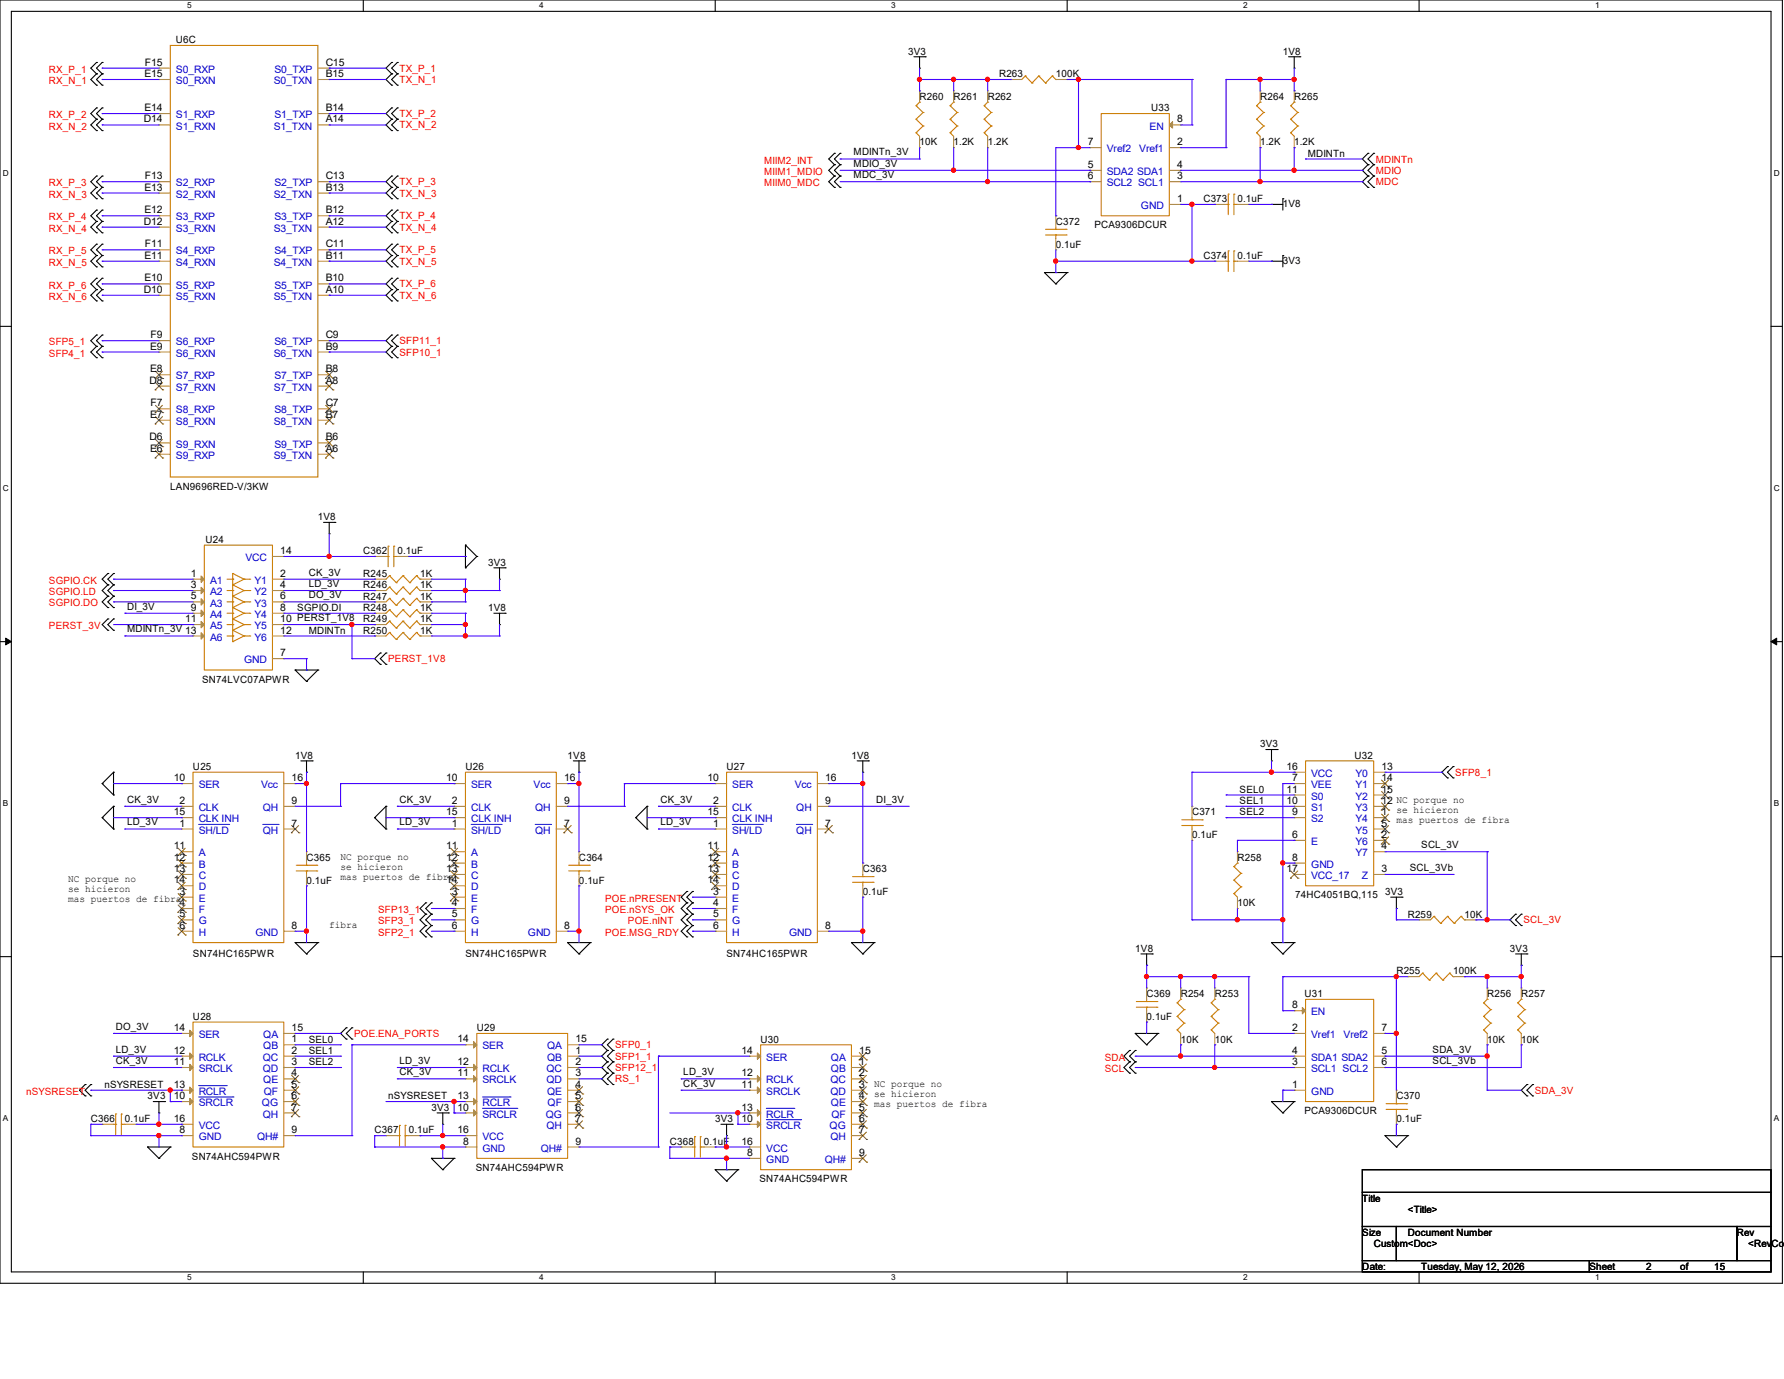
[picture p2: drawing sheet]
<svg xmlns="http://www.w3.org/2000/svg" width="279mm" height="216mm" viewBox="0 0 279 216" stroke-linecap="round" stroke-linejoin="round" font-family="sans-serif">
<defs><g id="words">
<g font-size="1.6" fill="#f00">
<text x="7.7" y="11.4">RX_P_1</text>
<text x="62.6" y="11.2">TX_P_1</text>
<text x="7.7" y="13.2">RX_N_1</text>
<text x="62.6" y="13">TX_N_1</text>
<text x="7.7" y="18.5">RX_P_2</text>
<text x="7.7" y="20.3">RX_N_2</text>
<text x="62.6" y="18.3">TX_P_2</text>
<text x="62.6" y="20.1">TX_N_2</text>
<text x="7.7" y="29.2">RX_P_3</text>
<text x="62.6" y="29">TX_P_3</text>
<text x="119.7" y="25.6">MIIM2_INT</text>
<text x="119.7" y="29.2">MIIM0_MDC</text>
<text x="119.7" y="27.4">MIIM1_MDIO</text>
<text x="215.5" y="27.2">MDIO</text>
<text x="215.5" y="29">MDC</text>
<text x="215.5" y="25.4">MDINTn</text>
<text x="7.7" y="30.9">RX_N_3</text>
<text x="7.7" y="34.5">RX_P_4</text>
<text x="62.6" y="30.8">TX_N_3</text>
<text x="62.6" y="34.3">TX_P_4</text>
<text x="7.7" y="36.3">RX_N_4</text>
<text x="7.7" y="39.8">RX_P_5</text>
<text x="7.7" y="41.6">RX_N_5</text>
<text x="62.6" y="36.1">TX_N_4</text>
<text x="62.6" y="39.7">TX_P_5</text>
<text x="62.6" y="41.4">TX_N_5</text>
<text x="7.7" y="45.2">RX_P_6</text>
<text x="7.7" y="46.9">RX_N_6</text>
<text x="62.6" y="45">TX_P_6</text>
<text x="62.6" y="46.8">TX_N_6</text>
<text x="62.6" y="53.9">SFP11_1</text>
<text x="7.7" y="54.1">SFP5_1</text>
<text x="7.7" y="55.8">SFP4_1</text>
<text x="62.6" y="55.7">SFP10_1</text>
<text x="7.7" y="91.4">SGPIO.CK</text>
<text x="7.7" y="93.2">SGPIO.LD</text>
<text x="7.7" y="95">SGPIO.DO</text>
<text x="7.7" y="98.5">PERST_3V</text>
<text x="60.8" y="103.7">PERST_1V8</text>
<text x="227.9" y="121.5">SFP8_1</text>
<text x="59.2" y="143">SFP13_1</text>
<text x="94.8" y="141.2">POE.nPRESENT</text>
<text x="94.8" y="143">POE.nSYS_OK</text>
<text x="59.2" y="144.7">SFP3_1</text>
<text x="59.2" y="146.5">SFP2_1</text>
<text x="94.8" y="146.5">POE.MSG_RDY</text>
<text x="98.3" y="144.7">POE.nINT</text>
<text x="238.6" y="144.6">SCL_3V</text>
<text x="55.5" y="162.3">POE.ENA_PORTS</text>
<text x="96.3" y="164.1">SFP0_1</text>
<text x="96.3" y="165.9">SFP1_1</text>
<text x="96.3" y="167.7">SFP12_1</text>
<text x="173" y="166.1">SDA</text>
<text x="173" y="167.8">SCL</text>
<text x="4.1" y="171.4">nSYSRESET</text>
<text x="96.3" y="169.5">RS_1</text>
<text x="240.4" y="171.2">SDA_3V</text>
</g>
<g font-size="1.6">
<text x="22.7" y="10.3">F15</text>
<text x="27.6" y="6.8">U6C</text>
<text x="51" y="10.3">C15</text>
<text x="142.2" y="8.6">3V3</text>
<text x="200.9" y="8.6">1V8</text>
<text x="22.6" y="17.4">E14</text>
<text x="22.6" y="12.1">E15</text>
<text x="51" y="17.4">B14</text>
<text x="51" y="12.1">B15</text>
<text x="144" y="15.7">R260</text>
<text x="149.4" y="15.7">R261</text>
<text x="154.7" y="15.7">R262</text>
<text x="156.5" y="12.1">R263</text>
<text x="165.3" y="12.1">100K</text>
<text x="180.3" y="17.4">U33</text>
<text x="197.4" y="15.7">R264</text>
<text x="202.7" y="15.7">R265</text>
<text x="22.5" y="19.2">D14</text>
<text x="51" y="19.2">A14</text>
<text x="144" y="22.8">10K</text>
<text x="149.4" y="22.8">1.2K</text>
<text x="154.7" y="22.8">1.2K</text>
<text x="170.3" y="22.7">7</text>
<text x="184.4" y="19.2">8</text>
<text x="184.4" y="22.7">2</text>
<text x="197.4" y="22.8">1.2K</text>
<text x="202.7" y="22.8">1.2K</text>
<text x="22.6" y="29.8">E13</text>
<text x="22.7" y="28.1">F13</text>
<text x="51" y="29.8">B13</text>
<text x="51" y="28.1">C13</text>
<text x="133.7" y="24.3">MDINTn_3V</text>
<text x="133.7" y="27.9">MDC_3V</text>
<text x="133.7" y="26.1">MDIO_3V</text>
<text x="170.3" y="28.1">6</text>
<text x="170.3" y="26.3">5</text>
<text x="184.4" y="28.1">3</text>
<text x="184.4" y="26.3">4</text>
<text x="204.8" y="24.6">MDINTn</text>
<text x="22.5" y="35.2">D12</text>
<text x="22.6" y="33.4">E12</text>
<text x="51" y="35.2">A12</text>
<text x="51" y="33.4">B12</text>
<text x="165.4" y="35.2">C372</text>
<text x="171.4" y="35.8">PCA9306DCUR</text>
<text x="184.4" y="31.6">1</text>
<text x="188.5" y="31.7">C373</text>
<text x="193.8" y="31.7">0.1uF</text>
<text x="200.9" y="32.4">1V8</text>
<text x="22.6" y="40.5">E11</text>
<text x="22.7" y="38.7">F11</text>
<text x="51" y="40.5">B11</text>
<text x="51" y="38.7">C11</text>
<text x="165.4" y="38.8">0.1uF</text>
<text x="188.5" y="40.6">C374</text>
<text x="193.8" y="40.6">0.1uF</text>
<text x="200.9" y="41.3">3V3</text>
<text x="22.5" y="45.8">D10</text>
<text x="22.6" y="44.1">E10</text>
<text x="51" y="45.8">A10</text>
<text x="51" y="44.1">B10</text>
<text x="23.6" y="53">F9</text>
<text x="51" y="53">C9</text>
<text x="23.5" y="58.3">E8</text>
<text x="23.5" y="54.7">E9</text>
<text x="51" y="58.3">B8</text>
<text x="51" y="54.7">B9</text>
<text x="23.4" y="60.1">D8</text>
<text x="23.5" y="65.4">E7</text>
<text x="23.6" y="63.6">F7</text>
<text x="51" y="60.1">A8</text>
<text x="51" y="65.4">B7</text>
<text x="51" y="63.6">C7</text>
<text x="23.4" y="69">D6</text>
<text x="23.5" y="70.7">E6</text>
<text x="51" y="70.7">A6</text>
<text x="51" y="69">B6</text>
<text x="26.7" y="76.7">LAN9696RED-V/3KW</text>
<text x="49.8" y="81.4">1V8</text>
<text x="32.2" y="85">U24</text>
<text x="43.9" y="86.7">14</text>
<text x="56.9" y="86.8">C362</text>
<text x="62.2" y="86.8">0.1uF</text>
<text x="76.5" y="88.6">3V3</text>
<text x="19.9" y="95.5">DI_3V</text>
<text x="29.9" y="90.3">1</text>
<text x="29.9" y="92.1">3</text>
<text x="29.9" y="93.9">5</text>
<text x="29.9" y="95.6">9</text>
<text x="43.9" y="90.3">2</text>
<text x="43.9" y="92.1">4</text>
<text x="43.9" y="93.9">6</text>
<text x="43.9" y="95.6">8</text>
<text x="46.6" y="95.7">SGPIO.DI</text>
<text x="48.3" y="90.1">CK_3V</text>
<text x="48.3" y="91.9">LD_3V</text>
<text x="48.3" y="93.7">DO_3V</text>
<text x="56.9" y="92.1">R246</text>
<text x="56.9" y="95.7">R248</text>
<text x="56.9" y="90.3">R245</text>
<text x="56.9" y="93.9">R247</text>
<text x="65.8" y="92.1">1K</text>
<text x="65.8" y="95.7">1K</text>
<text x="65.8" y="90.3">1K</text>
<text x="65.8" y="93.9">1K</text>
<text x="76.5" y="95.7">1V8</text>
<text x="19.9" y="99">MDINTn_3V 13</text>
<text x="29" y="97.4">11</text>
<text x="43.9" y="97.4">10 PERST_1V8</text>
<text x="43.9" y="99.2">12</text>
<text x="48.3" y="99.2">MDINTn</text>
<text x="56.9" y="99.2">R250</text>
<text x="56.9" y="97.4">R249</text>
<text x="65.8" y="99.2">1K</text>
<text x="65.8" y="97.4">1K</text>
<text x="31.7" y="106.9">SN74LVC07APWR</text>
<text x="43.9" y="102.7">7</text>
<text x="46.2" y="118.8">1V8</text>
<text x="88.9" y="118.8">1V8</text>
<text x="133.3" y="118.8">1V8</text>
<text x="197.4" y="117">3V3</text>
<text x="212.1" y="118.8">U32</text>
<text x="19.9" y="125.7">CK_3V</text>
<text x="27.2" y="122.3">10</text>
<text x="28.1" y="125.9">2</text>
<text x="30.2" y="120.6">U25</text>
<text x="45.7" y="125.9">9</text>
<text x="45.7" y="122.3">16</text>
<text x="62.6" y="125.7">CK_3V</text>
<text x="69.9" y="122.3">10</text>
<text x="70.8" y="125.9">2</text>
<text x="72.9" y="120.6">U26</text>
<text x="88.3" y="125.9">9</text>
<text x="88.3" y="122.3">16</text>
<text x="103.5" y="125.7">CK_3V</text>
<text x="110.8" y="122.3">10</text>
<text x="111.7" y="125.9">2</text>
<text x="113.8" y="120.6">U27</text>
<text x="129.2" y="125.9">9</text>
<text x="129.2" y="122.3">16</text>
<text x="137.2" y="125.7">DI_3V</text>
<text x="194.1" y="124.1">SEL0</text>
<text x="194.1" y="125.9">SEL1</text>
<text x="201.5" y="120.5">16</text>
<text x="201.5" y="124.1">11</text>
<text x="201.5" y="125.9">10</text>
<text x="202.4" y="122.3">7</text>
<text x="216.4" y="120.5">13</text>
<text x="216.4" y="122.3">14</text>
<text x="216.4" y="124.1">15</text>
<text x="216.4" y="125.9">12 NC porque no</text>
<text x="19.9" y="129.2">LD_3V</text>
<text x="27.2" y="127.6">15</text>
<text x="28.1" y="129.4">1</text>
<text x="45.7" y="129.4">7</text>
<text x="62.6" y="129.2">LD_3V</text>
<text x="69.9" y="127.6">15</text>
<text x="70.8" y="129.4">1</text>
<text x="88.3" y="129.4">7</text>
<text x="103.5" y="129.2">LD_3V</text>
<text x="110.8" y="127.6">15</text>
<text x="111.7" y="129.4">1</text>
<text x="129.2" y="129.4">7</text>
<text x="186.7" y="127.7">C371</text>
<text x="186.7" y="131.2">0.1uF</text>
<text x="194.1" y="127.7">SEL2</text>
<text x="202.4" y="127.6">9</text>
<text x="202.4" y="131.2">6</text>
<text x="216.4" y="127.6">1</text>
<text x="216.4" y="129.4">5</text>
<text x="216.4" y="131.2">2</text>
<text x="218.7" y="127.3">se hicieron</text>
<text x="218.7" y="128.8">mas puertos de fibra</text>
<text x="27.2" y="133">11</text>
<text x="27.2" y="134.7">12</text>
<text x="27.2" y="136.5">13</text>
<text x="48" y="134.8">C365</text>
<text x="53.3" y="134.6">NC porque no</text>
<text x="53.3" y="136.1">se hicieron</text>
<text x="53.3" y="137.7">mas puertos de fibra</text>
<text x="69.9" y="133">11</text>
<text x="69.9" y="134.7">12</text>
<text x="69.9" y="136.5">13</text>
<text x="90.7" y="134.8">C364</text>
<text x="110.8" y="133">11</text>
<text x="110.8" y="134.7">12</text>
<text x="110.8" y="136.5">13</text>
<text x="135.1" y="136.6">C363</text>
<text x="193.8" y="134.8">R258</text>
<text x="201.5" y="136.5">17</text>
<text x="202.4" y="134.7">8</text>
<text x="216.4" y="133">4</text>
<text x="216.4" y="136.5">3</text>
<text x="220.8" y="136.4">SCL_3Vb</text>
<text x="222.6" y="132.8">SCL_3V</text>
<text x="10.7" y="138.1">NC porque no</text>
<text x="10.7" y="139.7">se hicieron</text>
<text x="10.7" y="141.3">mas puertos de fibra</text>
<text x="27.2" y="138.3">14</text>
<text x="28.1" y="140.1">3</text>
<text x="28.1" y="141.9">4</text>
<text x="28.1" y="143.6">5</text>
<text x="48" y="138.3">0.1uF</text>
<text x="69.9" y="138.3">14</text>
<text x="70.8" y="140.1">3</text>
<text x="70.8" y="141.9">4</text>
<text x="70.8" y="143.6">5</text>
<text x="90.7" y="138.3">0.1uF</text>
<text x="110.8" y="138.3">14</text>
<text x="111.7" y="140.1">3</text>
<text x="111.7" y="141.9">4</text>
<text x="111.7" y="143.6">5</text>
<text x="135.1" y="140.1">0.1uF</text>
<text x="193.8" y="141.9">10K</text>
<text x="202.9" y="140.7">74HC4051BQ,115</text>
<text x="216.9" y="140.1">3V3</text>
<text x="220.5" y="143.7">R259</text>
<text x="229.4" y="143.7">10K</text>
<text x="28.1" y="145.4">6</text>
<text x="30.2" y="149.9">SN74HC165PWR</text>
<text x="45.7" y="145.4">8</text>
<text x="51.6" y="145.2">fibra</text>
<text x="70.8" y="145.4">6</text>
<text x="72.9" y="149.9">SN74HC165PWR</text>
<text x="88.3" y="145.4">8</text>
<text x="111.7" y="145.4">6</text>
<text x="113.8" y="149.9">SN74HC165PWR</text>
<text x="129.2" y="145.4">8</text>
<text x="177.8" y="149">1V8</text>
<text x="236.5" y="149">3V3</text>
<text x="218.7" y="152.6">R255</text>
<text x="227.6" y="152.6">100K</text>
<text x="18.1" y="161.2">DO_3V</text>
<text x="27.2" y="161.4">14</text>
<text x="30.2" y="159.7">U28</text>
<text x="45.7" y="161.4">15</text>
<text x="74.7" y="161.5">U29</text>
<text x="179.6" y="156.1">C369</text>
<text x="179.6" y="159.7">0.1uF</text>
<text x="184.9" y="156.1">R254</text>
<text x="190.2" y="156.1">R253</text>
<text x="202.4" y="157.9">8</text>
<text x="202.4" y="161.4">2</text>
<text x="204.3" y="156.1">U31</text>
<text x="216.4" y="161.4">7</text>
<text x="232.9" y="156.1">R256</text>
<text x="238.3" y="156.1">R257</text>
<text x="18.1" y="164.8">LD_3V</text>
<text x="18.1" y="166.6">CK_3V</text>
<text x="27.2" y="165">12</text>
<text x="27.2" y="166.8">11</text>
<text x="45.7" y="163.2">1</text>
<text x="45.7" y="165">2</text>
<text x="45.7" y="166.8">3</text>
<text x="48.3" y="163.2">SEL0</text>
<text x="48.3" y="165">SEL1</text>
<text x="48.3" y="166.8">SEL2</text>
<text x="62.6" y="166.6">LD_3V</text>
<text x="71.7" y="166.8">12</text>
<text x="71.7" y="163.2">14</text>
<text x="90.1" y="163.2">15</text>
<text x="90.1" y="165">1</text>
<text x="90.1" y="166.8">2</text>
<text x="116.1" y="165">14</text>
<text x="119.1" y="163.2">U30</text>
<text x="134.6" y="165">15</text>
<text x="134.6" y="166.8">1</text>
<text x="184.9" y="163.2">10K</text>
<text x="190.2" y="163.2">10K</text>
<text x="202.4" y="166.8">3</text>
<text x="202.4" y="165">4</text>
<text x="216.4" y="166.8">6</text>
<text x="216.4" y="165">5</text>
<text x="224.4" y="164.8">SDA_3V</text>
<text x="224.4" y="166.6">SCL_3Vb</text>
<text x="232.9" y="163.2">10K</text>
<text x="238.3" y="163.2">10K</text>
<text x="16.3" y="170.3">nSYSRESET</text>
<text x="23.1" y="172.1">3V3</text>
<text x="27.2" y="170.3">13</text>
<text x="27.2" y="172.1">10</text>
<text x="45.7" y="168.5">4</text>
<text x="45.7" y="170.3">5</text>
<text x="45.7" y="172.1">6</text>
<text x="45.7" y="173.9">7</text>
<text x="60.8" y="172.1">nSYSRESET</text>
<text x="62.6" y="168.4">CK_3V</text>
<text x="67.6" y="173.9">3V3</text>
<text x="71.7" y="172.1">13</text>
<text x="71.7" y="168.5">11</text>
<text x="71.7" y="173.9">10</text>
<text x="90.1" y="168.5">3</text>
<text x="90.1" y="170.3">4</text>
<text x="90.1" y="172.1">5</text>
<text x="90.1" y="173.9">6</text>
<text x="107" y="168.4">LD_3V</text>
<text x="107" y="170.1">CK_3V</text>
<text x="116.1" y="168.5">12</text>
<text x="116.1" y="173.9">13</text>
<text x="116.1" y="170.3">11</text>
<text x="134.6" y="168.5">2</text>
<text x="134.6" y="170.3">3</text>
<text x="134.6" y="172.1">4</text>
<text x="134.6" y="173.9">5</text>
<text x="136.9" y="170.1">NC porque no</text>
<text x="136.9" y="171.7">se hicieron</text>
<text x="136.9" y="173.3">mas puertos de fibra</text>
<text x="202.4" y="170.3">1</text>
<text x="218.7" y="172.1">C370</text>
<text x="14.2" y="175.7">C366</text>
<text x="19.6" y="175.7">0.1uF</text>
<text x="27.2" y="175.6">16</text>
<text x="28.1" y="177.4">8</text>
<text x="45.7" y="177.4">9</text>
<text x="58.7" y="177.5">C367</text>
<text x="64" y="177.5">0.1uF</text>
<text x="71.7" y="177.4">16</text>
<text x="72.6" y="179.2">8</text>
<text x="90.1" y="175.6">7</text>
<text x="90.1" y="179.2">9</text>
<text x="104.9" y="179.2">C368</text>
<text x="110.2" y="179.2">0.1uF</text>
<text x="112" y="175.7">3V3</text>
<text x="116.1" y="175.6">10</text>
<text x="116.1" y="179.2">16</text>
<text x="134.6" y="175.6">6</text>
<text x="134.6" y="177.4">7</text>
<text x="204.3" y="174.5">PCA9306DCUR</text>
<text x="218.7" y="175.7">0.1uF</text>
<text x="30.1" y="181.6">SN74AHC594PWR</text>
<text x="74.5" y="183.3">SN74AHC594PWR</text>
<text x="117" y="181">8</text>
<text x="119" y="185.1">SN74AHC594PWR</text>
<text x="134.6" y="181">9</text>
<text x="213.4" y="188.1">Title</text>
<text x="220.5" y="189.9">&lt;Title&gt;</text>
<text x="213.4" y="193.5">Size</text>
<text x="215.1" y="195.2">Custom&lt;Doc&gt;</text>
<text x="220.5" y="193.5">Document Number</text>
<text x="272" y="193.5">Rev</text>
<text x="273.8" y="195.2">&lt;RevCode</text>
<text x="213.4" y="198.8">Date:</text>
<text x="222.6" y="198.8">Tuesday, May 12, 2026</text>
<text x="248.9" y="198.8">Sheet</text>
<text x="257.8" y="198.8">2</text>
<text x="263.1" y="198.8">of</text>
<text x="268.5" y="198.8">15</text>
</g>
<g font-size="1.6" fill="#00c">
<text x="27.6" y="11.4">S0_RXP</text>
<text x="43" y="11.4">S0_TXP</text>
<text x="27.6" y="13.2">S0_RXN</text>
<text x="42.9" y="13.2">S0_TXN</text>
<text x="27.6" y="20.3">S1_RXN</text>
<text x="27.6" y="18.5">S1_RXP</text>
<text x="42.9" y="20.3">S1_TXN</text>
<text x="43" y="18.5">S1_TXP</text>
<text x="173.4" y="23.8">Vref2</text>
<text x="178.4" y="23.8">Vref1</text>
<text x="180" y="20.3">EN</text>
<text x="27.6" y="29.2">S2_RXP</text>
<text x="43" y="29.2">S2_TXP</text>
<text x="173.4" y="29.2">SCL2 SCL1</text>
<text x="173.4" y="27.4">SDA2 SDA1</text>
<text x="27.6" y="34.5">S3_RXP</text>
<text x="27.6" y="30.9">S2_RXN</text>
<text x="42.9" y="30.9">S2_TXN</text>
<text x="43" y="34.5">S3_TXP</text>
<text x="178.7" y="32.7">GND</text>
<text x="27.6" y="36.3">S3_RXN</text>
<text x="27.6" y="41.6">S4_RXN</text>
<text x="27.6" y="39.8">S4_RXP</text>
<text x="42.9" y="36.3">S3_TXN</text>
<text x="42.9" y="41.6">S4_TXN</text>
<text x="43" y="39.8">S4_TXP</text>
<text x="27.6" y="46.9">S5_RXN</text>
<text x="27.6" y="45.2">S5_RXP</text>
<text x="42.9" y="46.9">S5_TXN</text>
<text x="43" y="45.2">S5_TXP</text>
<text x="27.6" y="59.4">S7_RXP</text>
<text x="27.6" y="55.8">S6_RXN</text>
<text x="27.6" y="54.1">S6_RXP</text>
<text x="42.9" y="55.8">S6_TXN</text>
<text x="43" y="59.4">S7_TXP</text>
<text x="43" y="54.1">S6_TXP</text>
<text x="27.6" y="61.2">S7_RXN</text>
<text x="27.6" y="64.7">S8_RXP</text>
<text x="42.9" y="61.2">S7_TXN</text>
<text x="43" y="64.7">S8_TXP</text>
<text x="27.6" y="70.1">S9_RXN</text>
<text x="27.6" y="71.8">S9_RXP</text>
<text x="27.6" y="66.5">S8_RXN</text>
<text x="42.9" y="71.8">S9_TXN</text>
<text x="42.9" y="66.5">S8_TXN</text>
<text x="43" y="70.1">S9_TXP</text>
<text x="38.4" y="87.8">VCC</text>
<text x="32.9" y="91.4">A1</text>
<text x="32.9" y="93.2">A2</text>
<text x="32.9" y="95">A3</text>
<text x="39.8" y="91.4">Y1</text>
<text x="39.8" y="93.2">Y2</text>
<text x="39.8" y="95">Y3</text>
<text x="32.9" y="96.7">A4</text>
<text x="32.9" y="98.5">A5</text>
<text x="32.9" y="100.3">A6</text>
<text x="39.8" y="96.7">Y4</text>
<text x="39.8" y="98.5">Y5</text>
<text x="39.8" y="100.3">Y6</text>
<text x="38.2" y="103.8">GND</text>
<text x="31.1" y="123.4">SER</text>
<text x="40.9" y="123.4">Vcc</text>
<text x="73.8" y="123.4">SER</text>
<text x="83.6" y="123.4">Vcc</text>
<text x="114.7" y="123.4">SER</text>
<text x="124.5" y="123.4">Vcc</text>
<text x="205.4" y="121.6">VCC</text>
<text x="205.4" y="123.4">VEE</text>
<text x="205.4" y="125.2">S0</text>
<text x="212.3" y="121.6">Y0</text>
<text x="212.3" y="123.4">Y1</text>
<text x="212.3" y="125.2">Y2</text>
<text x="31.1" y="127">CLK</text>
<text x="31.1" y="128.7">CLK INH</text>
<text x="31.1" y="130.5">SH/LD</text>
<text x="41.1" y="127">QH</text>
<text x="41.1" y="130.5">QH</text>
<text x="73.8" y="127">CLK</text>
<text x="73.8" y="128.7">CLK INH</text>
<text x="73.8" y="130.5">SH/LD</text>
<text x="83.8" y="127">QH</text>
<text x="83.8" y="130.5">QH</text>
<text x="114.7" y="127">CLK</text>
<text x="114.7" y="128.7">CLK INH</text>
<text x="114.7" y="130.5">SH/LD</text>
<text x="124.7" y="127">QH</text>
<text x="124.7" y="130.5">QH</text>
<text x="205.4" y="127">S1</text>
<text x="205.4" y="128.7">S2</text>
<text x="212.3" y="127">Y3</text>
<text x="212.3" y="128.7">Y4</text>
<text x="212.3" y="130.5">Y5</text>
<text x="31.1" y="134.1">A</text>
<text x="31.1" y="135.8">B</text>
<text x="31.1" y="137.6">C</text>
<text x="73.8" y="134.1">A</text>
<text x="73.8" y="135.8">B</text>
<text x="73.8" y="137.6">C</text>
<text x="114.7" y="134.1">A</text>
<text x="114.7" y="135.8">B</text>
<text x="114.7" y="137.6">C</text>
<text x="205.4" y="135.8">GND</text>
<text x="205.4" y="137.6">VCC_17</text>
<text x="205.4" y="132.3">E</text>
<text x="212.3" y="132.3">Y6</text>
<text x="212.3" y="134.1">Y7</text>
<text x="213.3" y="137.6">Z</text>
<text x="31.1" y="139.4">D</text>
<text x="31.1" y="141.2">E</text>
<text x="31.1" y="143">F</text>
<text x="73.8" y="139.4">D</text>
<text x="73.8" y="141.2">E</text>
<text x="73.8" y="143">F</text>
<text x="114.7" y="139.4">D</text>
<text x="114.7" y="141.2">E</text>
<text x="114.7" y="143">F</text>
<text x="31.1" y="144.7">G</text>
<text x="31.1" y="146.5">H</text>
<text x="40" y="146.5">GND</text>
<text x="73.8" y="144.7">G</text>
<text x="73.8" y="146.5">H</text>
<text x="82.7" y="146.5">GND</text>
<text x="114.7" y="144.7">G</text>
<text x="114.7" y="146.5">H</text>
<text x="123.6" y="146.5">GND</text>
<text x="205.4" y="159">EN</text>
<text x="31.1" y="166.1">RCLK</text>
<text x="31.1" y="162.5">SER</text>
<text x="31.1" y="167.9">SRCLK</text>
<text x="41.1" y="166.1">QC</text>
<text x="41.1" y="167.9">QD</text>
<text x="41.2" y="162.5">QA</text>
<text x="41.2" y="164.3">QB</text>
<text x="75.6" y="167.9">RCLK</text>
<text x="75.6" y="164.3">SER</text>
<text x="85.6" y="167.9">QC</text>
<text x="85.7" y="164.3">QA</text>
<text x="85.7" y="166.1">QB</text>
<text x="120" y="166.1">SER</text>
<text x="130.1" y="166.1">QA</text>
<text x="130.1" y="167.9">QB</text>
<text x="205.4" y="167.9">SCL1 SCL2</text>
<text x="205.4" y="166.1">SDA1 SDA2</text>
<text x="205.4" y="162.5">Vref1</text>
<text x="210.4" y="162.5">Vref2</text>
<text x="31.1" y="171.4">RCLR</text>
<text x="31.1" y="173.2">SRCLR</text>
<text x="41" y="173.2">QG</text>
<text x="41.2" y="169.6">QE</text>
<text x="41.3" y="171.4">QF</text>
<text x="75.6" y="173.2">RCLR</text>
<text x="75.6" y="169.6">SRCLK</text>
<text x="85.6" y="169.6">QD</text>
<text x="85.7" y="171.4">QE</text>
<text x="85.8" y="173.2">QF</text>
<text x="120" y="169.6">RCLK</text>
<text x="120" y="171.4">SRCLK</text>
<text x="130" y="169.6">QC</text>
<text x="130" y="171.4">QD</text>
<text x="130.1" y="173.2">QE</text>
<text x="205.4" y="171.4">GND</text>
<text x="31.1" y="178.5">GND</text>
<text x="31.1" y="176.7">VCC</text>
<text x="40.3" y="178.5">QH#</text>
<text x="41.1" y="175">QH</text>
<text x="75.6" y="175">SRCLR</text>
<text x="75.6" y="178.5">VCC</text>
<text x="85.5" y="175">QG</text>
<text x="85.6" y="176.7">QH</text>
<text x="120" y="175">RCLR</text>
<text x="120" y="176.7">SRCLR</text>
<text x="129.9" y="176.7">QG</text>
<text x="130" y="178.5">QH</text>
<text x="130.2" y="175">QF</text>
<text x="75.6" y="180.3">GND</text>
<text x="84.7" y="180.3">QH#</text>
<text x="120" y="182.1">GND</text>
<text x="120" y="180.3">VCC</text>
<text x="129.2" y="182.1">QH#</text>
</g>
<g font-size="1.3">
<text x="29.3" y="1.3">5</text>
<text x="84.5" y="1.3">4</text>
<text x="139.6" y="1.3">3</text>
<text x="194.7" y="1.3">2</text>
<text x="249.8" y="1.3">1</text>
<text x=".5" y="27.6">D</text>
<text x="277.8" y="27.6">D</text>
<text x=".5" y="76.9">C</text>
<text x="277.8" y="76.9">C</text>
<text x=".5" y="126.2">B</text>
<text x="277.8" y="126.2">B</text>
<text x=".5" y="175.6">A</text>
<text x="277.8" y="175.6">A</text>
<text x="29.3" y="200.4">5</text>
<text x="84.5" y="200.4">4</text>
<text x="139.6" y="200.4">3</text>
<text x="194.7" y="200.4">2</text>
<text x="249.8" y="200.4">1</text>
</g>
</g></defs>
<path d="M0 0h279.1v200.9h-279.1zM1.8 1.8h275.6v197.3h-275.6z" fill="none" stroke="#000" stroke-width=".17"/>
<g fill="#fff">
<path d="M29.3 .2h.7v1.4h-.7z"/>
<path d="M29.3 199.3h.7v1.4h-.7z"/>
</g>
<path d="M56.9 0v1.8M56.9 199.1v1.8" fill="none" stroke="#000" stroke-width=".17"/>
<g fill="#fff">
<path d="M84.5 .2h.6v1.4h-.6z"/>
<path d="M84.5 199.3h.6v1.4h-.6z"/>
</g>
<path d="M112 0v1.8M112 199.1v1.8" fill="none" stroke="#000" stroke-width=".17"/>
<g fill="#fff">
<path d="M139.6 .2h.7v1.4h-.7z"/>
<path d="M139.6 199.3h.7v1.4h-.7z"/>
</g>
<path d="M167.1 0v1.8M167.1 199.1v1.8" fill="none" stroke="#000" stroke-width=".17"/>
<g fill="#fff">
<path d="M194.7 .2h.7v1.4h-.7z"/>
<path d="M194.7 199.3h.7v1.4h-.7z"/>
</g>
<path d="M222.2 0v1.8M222.2 199.1v1.8" fill="none" stroke="#000" stroke-width=".17"/>
<g fill="#fff">
<path d="M249.8 .2h.7v1.4h-.7z"/>
<path d="M249.8 199.3h.7v1.4h-.7z"/>
<path d="M.5 26.4h.9v1.4h-.9z"/>
<path d="M277.8 26.4h.9v1.4h-.9z"/>
<path d="M.5 75.7h.9v1.4h-.9z"/>
<path d="M277.8 75.7h.9v1.4h-.9z"/>
</g>
<path d="M0 51.1h1.8M277.4 51.1h1.7" fill="none" stroke="#000" stroke-width=".17"/>
<g fill="#fff">
<path d="M.5 125.1h.8v1.4h-.8z"/>
<path d="M277.8 125.1h.8v1.4h-.8z"/>
</g>
<path d="M0 100.5h1.8M277.4 100.5h1.7" fill="none" stroke="#000" stroke-width=".17"/>
<path d="M.9 99.9l.9 .6-.9 .5zM277.4 100.5l.9-.6v1.1z" fill="#000" stroke="#000" stroke-width=".16"/>
<g fill="#fff">
<path d="M.5 174.4h.8v1.4h-.8z"/>
<path d="M277.8 174.4h.8v1.4h-.8z"/>
</g>
<g fill="none" stroke="#000" stroke-width=".17">
<path d="M15.1 11.6h.1M15.1 13.3h.1M15.1 9.8h.1M15.1 16.9h.1M15.1 18.7h.1M15.1 11.6l-.9 .8 .9 .9M15.1 9.8l-.9 .9 .9 .9M15.1 16.9l-.9 .9 .9 .9M15.1 18.7l-.9 .9 .9 .8M16 11.6h.1M16 13.3h.1M16 9.8h.1"/>
<path d="M16 16.9h.1M16 18.7h.1M16 11.6l-.9 .8 .9 .9M16 9.8l-.9 .9 .9 .9M16 16.9l-.9 .9 .9 .9M16 18.7l-.9 .9 .9 .8M61.3 9.8h.1M61.3 11.6h.1M61.3 13.3h.1M61.3 16.9h.1M61.3 18.7h.1M61.3 9.8l-.8 .9 .8 .9"/>
<path d="M61.3 11.6l-.8 .8 .8 .9M61.3 16.9l-.8 .9 .8 .9M61.3 18.7l-.8 .9 .8 .8M62.2 11.6h.1M62.2 9.8h.1M62.2 13.3h.1M62.2 18.7h.1M62.2 16.9h.1M62.2 9.8l-.9 .9 .9 .9M62.2 11.6l-.9 .8 .9 .9M62.2 16.9l-.9 .9 .9 .9M62.2 18.7l-.9 .9 .9 .8"/>
<path d="M143.1 8.9h1.8M144 10.7h.1M144 8.9v1.8M144.9 8.9h.1M201.8 8.9h1.8M202.7 10.7h.1M202.7 8.9v1.8M203.6 8.9h.1M15.1 20.4h.1M15.1 27.6h.1M15.1 29.3h.1M15.1 31.1h.1"/>
<path d="M15.1 32.9h.1M15.1 34.7h.1M15.1 36.4h.1M15.1 38.2h.1M15.1 27.6l-.9 .8 .9 .9M15.1 29.3l-.9 .9 .9 .9M15.1 32.9l-.9 .9 .9 .9M15.1 34.7l-.9 .9 .9 .8M15.1 38.2l-.9 .9 .9 .9M16 20.4h.1M16 27.6h.1M16 29.3h.1"/>
<path d="M16 31.1h.1M16 32.9h.1M16 34.7h.1M16 36.4h.1M16 38.2h.1M16 27.6l-.9 .8 .9 .9M16 29.3l-.9 .9 .9 .9M16 32.9l-.9 .9 .9 .9M16 34.7l-.9 .9 .9 .8M16 38.2l-.9 .9 .9 .9M61.3 20.4h.1M61.3 27.6h.1"/>
<path d="M61.3 29.3h.1M61.3 31.1h.1M61.3 32.9h.1M61.3 34.7h.1M61.3 36.4h.1M61.3 38.2h.1M61.3 27.6l-.8 .8 .8 .9M61.3 29.3l-.8 .9 .8 .9M61.3 32.9l-.8 .9 .8 .9M61.3 34.7l-.8 .9 .8 .8M61.3 38.2l-.8 .9 .8 .9M62.2 20.4h.1"/>
<path d="M62.2 29.3h.1M62.2 27.6h.1M62.2 31.1h.1M62.2 34.7h.1M62.2 32.9h.1M62.2 36.4h.1M62.2 38.2h.1M62.2 27.6l-.9 .8 .9 .9M62.2 29.3l-.9 .9 .9 .9M62.2 32.9l-.9 .9 .9 .9M62.2 34.7l-.9 .9 .9 .8M62.2 38.2l-.9 .9 .9 .9"/>
<path d="M130.7 24h.1M130.7 25.8h.1M130.7 27.6h.1M130.7 29.3h.1M130.7 24l-.9 .9 .9 .9M130.7 27.6l-.9 .8 .9 .9M130.7 25.8l-.9 .9 .9 .9M131.6 24h.1M131.6 25.8h.1M131.6 27.6h.1M131.6 29.3h.1M131.6 24l-.9 .9 .9 .9"/>
<path d="M131.6 27.6l-.9 .8 .9 .9M131.6 25.8l-.9 .9 .9 .9M199.1 32h.1M199.1 32h1.8M200.9 31.1h.1M200.9 31.1v1.8M214.2 25.8h.1M214.2 27.6h.1M214.2 29.3h.1M214.2 24h.1M214.2 25.8l-.8 .9 .8 .9M214.2 27.6l-.8 .8 .8 .9"/>
<path d="M214.2 24l-.8 .9 .8 .9M215.1 27.6h.1M215.1 25.8h.1M215.1 29.3h.1M215.1 24h.1M215.1 25.8l-.9 .9 .9 .9M215.1 27.6l-.9 .8 .9 .9M215.1 24l-.9 .9 .9 .9M15.1 40h.1M15.1 41.8h.1M15.1 43.6h.1M15.1 45.3h.1"/>
<path d="M15.1 47.1h.1M15.1 52.5h.1M15.1 54.2h.1M15.1 56h.1M15.1 40l-.9 .9 .9 .9M15.1 43.6l-.9 .8 .9 .9M15.1 45.3l-.9 .9 .9 .9M15.1 52.5l-.9 .8 .9 .9M15.1 54.2l-.9 .9 .9 .9M16 40h.1M16 41.8h.1M16 43.6h.1"/>
<path d="M16 45.3h.1M16 47.1h.1M16 52.5h.1M16 54.2h.1M16 56h.1M16 40l-.9 .9 .9 .9M16 43.6l-.9 .8 .9 .9M16 45.3l-.9 .9 .9 .9M16 52.5l-.9 .8 .9 .9M16 54.2l-.9 .9 .9 .9M61.3 40h.1M61.3 41.8h.1"/>
<path d="M61.3 43.6h.1M61.3 45.3h.1M61.3 47.1h.1M61.3 52.5h.1M61.3 54.2h.1M61.3 56h.1M61.3 40l-.8 .9 .8 .9M61.3 43.6l-.8 .8 .8 .9M61.3 45.3l-.8 .9 .8 .9M61.3 52.5l-.8 .8 .8 .9M61.3 54.2l-.8 .9 .8 .9M62.2 40h.1"/>
<path d="M62.2 41.8h.1M62.2 45.3h.1M62.2 43.6h.1M62.2 47.1h.1M62.2 54.2h.1M62.2 52.5h.1M62.2 56h.1M62.2 40l-.9 .9 .9 .9M62.2 43.6l-.9 .8 .9 .9M62.2 45.3l-.9 .9 .9 .9M62.2 52.5l-.9 .8 .9 .9M62.2 54.2l-.9 .9 .9 .9"/>
<path d="M163.6 42.7h.1M163.6 42.7h3.5M163.6 42.7l1.8 1.7M165.4 44.4h.1M167.1 42.7h.1M167.1 42.7l-1.7 1.7M199.1 40.9h.1M199.1 40.9h1.8M200.9 40h.1M200.9 40v1.8M16.9 89.8h.1M16.9 91.6h.1"/>
<path d="M16.9 93.3h.1M16.9 95.1h.1M16.9 96.9h.1M16.9 98.7h.1M16.9 96.9l-.9 .9 .9 .9M16.9 89.8l-.9 .9 .9 .9M16.9 91.6l-.9 .9 .9 .8M16.9 93.3l-.9 .9 .9 .9M17.8 89.8h.1M17.8 91.6h.1M17.8 93.3h.1M17.8 95.1h.1"/>
<path d="M17.8 96.9h.1M17.8 98.7h.1M17.8 96.9l-.9 .9 .9 .9M17.8 89.8l-.9 .9 .9 .9M17.8 91.6l-.9 .9 .9 .8M17.8 93.3l-.9 .9 .9 .9M50.7 81.8h1.8M51.6 83.6h.1M51.6 81.8v1.8M52.5 81.8h.1M72.9 85.3h.1M72.9 88.9h.1"/>
<path d="M72.9 85.3v3.6M72.9 85.3l1.8 1.8M74.7 87.1h.1M74.7 87.1l-1.8 1.8M77.3 88.9h1.8M77.3 96h1.8M78.2 90.7h.1M78.2 97.8h.1M78.2 88.9v1.8M78.2 96v1.8M79.1 88.9h.1M79.1 96h.1"/>
<path d="M46.2 104.9h.1M46.2 104.9h3.6M46.2 104.9l1.8 1.8M47.1 119.1h1.8M48 106.7h.1M48 119.1v1.8M48.9 119.1h.1M49.8 104.9h.1M49.8 104.9l-1.8 1.8M59.6 102.2h.1M59.6 104h.1M59.6 102.2l-.9 .9 .9 .9"/>
<path d="M60.5 104h.1M60.5 102.2h.1M60.5 102.2l-.9 .9 .9 .9M89.8 119.1h1.8M90.7 119.1v1.8M91.6 119.1h.1M134.2 119.1h1.8M135.1 119.1v1.8M136 119.1h.1M198.2 117.3h1.8M199.1 119.1h.1M199.1 117.3v1.8"/>
<path d="M200 117.3h.1M16 128h.1M16 122.7h.1M16 128l1.8 1.8M16 122.7l1.8 1.8M17.8 126.2h.1M17.8 129.8h.1M17.8 120.9h.1M17.8 124.5h.1M17.8 120.9v3.6M17.8 126.2v3.6M17.8 126.2l-1.8 1.8"/>
<path d="M17.8 120.9l-1.8 1.8M48 120.9h.1M58.7 128h.1M58.7 128l1.8 1.8M60.5 126.2h.1M60.5 129.8h.1M60.5 126.2v3.6M60.5 126.2l-1.8 1.8M90.7 120.9h.1M99.6 128h.1M99.6 128l1.7 1.8M101.3 126.2h.1"/>
<path d="M101.3 129.8h.1M101.3 126.2v3.6M101.3 126.2l-1.7 1.8M107.6 139.6h.1M107.6 139.6l-.9 .9 .9 .9M108.5 139.6h.1M108.5 139.6l-.9 .9 .9 .9M135.1 120.9h.1M226.7 120h.1M226.7 121.8h.1M226.7 120l-.9 .9 .9 .9M227.6 121.8h.1"/>
<path d="M227.6 120h.1M227.6 120l-.9 .9 .9 .9M0 149.8h1.8M46.2 147.6h.1M46.2 147.6h3.6M46.2 147.6l1.8 1.8M48 149.4h.1M49.8 147.6h.1M49.8 147.6l-1.8 1.8M66.7 141.4h.1M66.7 143.1h.1M66.7 144.9h.1"/>
<path d="M66.7 146.7h.1M66.7 143.1l-.9 .9 .9 .9M66.7 141.4l-.9 .8 .9 .9M66.7 144.9l-.9 .9 .9 .9M67.6 141.4h.1M67.6 143.1h.1M67.6 144.9h.1M67.6 146.7h.1M67.6 141.4l-.9 .8 .9 .9M67.6 143.1l-.9 .9 .9 .9M67.6 144.9l-.9 .9 .9 .9M88.9 147.6h.1"/>
<path d="M88.9 147.6h3.6M88.9 147.6l1.8 1.8M90.7 149.4h.1M92.5 147.6h.1M92.5 147.6l-1.8 1.8M107.6 141.4h.1M107.6 143.1h.1M107.6 144.9h.1M107.6 146.7h.1M107.6 141.4l-.9 .8 .9 .9M107.6 143.1l-.9 .9 .9 .9M107.6 144.9l-.9 .9 .9 .9"/>
<path d="M108.5 141.4h.1M108.5 143.1h.1M108.5 144.9h.1M108.5 146.7h.1M108.5 141.4l-.9 .8 .9 .9M108.5 143.1l-.9 .9 .9 .9M108.5 144.9l-.9 .9 .9 .9M133.3 147.6h.1M133.3 147.6h3.6M133.3 147.6l1.8 1.8M135.1 149.4h.1M136.9 147.6h.1"/>
<path d="M136.9 147.6l-1.8 1.8M178.7 149.4h1.8M179.6 151.1h.1M179.6 149.4v1.7M180.5 149.4h.1M199.1 147.6h.1M199.1 147.6h3.6M199.1 147.6l1.8 1.8M200.9 149.4h.1M202.7 147.6h.1M202.7 147.6l-1.8 1.8M217.8 140.5h1.8"/>
<path d="M218.7 142.2h.1M218.7 140.5v1.7M219.6 140.5h.1M237.4 143.1h.1M237.4 144.9h.1M237.4 149.4h1.7M237.4 143.1l-.9 .9 .9 .9M238.3 151.1h.1M238.3 144.9h.1M238.3 143.1h.1M238.3 149.4v1.7M238.3 143.1l-.9 .9 .9 .9"/>
<path d="M239.1 149.4h.1M277.4 149.8h1.7M13.3 169.8h.1M13.3 171.6h.1M13.3 169.8l-.9 .9 .9 .9M14.2 169.8h.1M14.2 171.6h.1M14.2 169.8l-.9 .9 .9 .9M23.1 179.6h.1M23.1 179.6h3.6M23.1 179.6l1.8 1.8M24 172.5h1.8"/>
<path d="M24.9 174.2h.1M24.9 172.5v1.7M25.8 172.5h.1M26.7 179.6h.1M26.7 179.6l-1.8 1.8M54.2 160.9h.1M54.2 162.7h.1M54.2 160.9l-.9 .9 .9 .9M55.1 162.7h.1M55.1 160.9h.1M55.1 160.9l-.9 .9 .9 .9M68.5 174.2h1.7"/>
<path d="M69.3 176h.1M69.3 174.2v1.8M70.2 174.2h.1M95.1 162.7h.1M95.1 164.5h.1M95.1 166.2h.1M95.1 168h.1M95.1 169.8h.1M95.1 162.7l-.9 .9 .9 .9M95.1 164.5l-.9 .9 .9 .8M95.1 166.2l-.9 .9 .9 .9M95.1 168l-.9 .9 .9 .9"/>
<path d="M96 164.5h.1M96 162.7h.1M96 166.2h.1M96 168h.1M96 169.8h.1M96 162.7l-.9 .9 .9 .9M96 164.5l-.9 .9 .9 .8M96 166.2l-.9 .9 .9 .9M96 168l-.9 .9 .9 .9M112.9 176h1.8M113.8 177.8h.1M113.8 176v1.8"/>
<path d="M114.7 176h.1M176.9 164.5h.1M176.9 166.2h.1M176.9 168h.1M176.9 166.2l-.9 .9 .9 .9M176.9 164.5l-.9 .9 .9 .8M177.8 161.8h.1M177.8 164.5h.1M177.8 166.2h.1M177.8 168h.1M177.8 161.8h3.6M177.8 161.8l1.8 1.8"/>
<path d="M177.8 164.5l-.9 .9 .9 .8M177.8 166.2l-.9 .9 .9 .9M179.6 163.6h.1M181.4 161.8h.1M181.4 161.8l-1.8 1.8M199.1 172.5h.1M199.1 172.5h3.6M199.1 172.5l1.8 1.7M200.9 174.2h.1M202.7 172.5h.1M202.7 172.5l-1.8 1.7M216.9 177.8h.1"/>
<path d="M216.9 177.8h3.6M216.9 177.8l1.8 1.8M218.7 179.6h.1M220.5 177.8h.1M220.5 177.8l-1.8 1.8M239.1 169.8h.1M239.1 171.6h.1M239.1 169.8l-.8 .9 .8 .9M240 171.6h.1M240 169.8h.1M240 169.8l-.9 .9 .9 .9M24.9 181.4h.1"/>
<path d="M67.6 181.4h.1M67.6 181.4h3.5M67.6 181.4l1.7 1.7M69.3 183.1h.1M71.1 181.4h.1M71.1 181.4l-1.8 1.7M112 183.1h.1M112 183.1h3.6M112 183.1l1.8 1.8M113.8 184.9h.1M115.6 183.1h.1M115.6 183.1l-1.8 1.8"/>
<path d="M213.4 183.1h64v3.6h-64zM213.4 186.7h64v5.3h-64zM213.4 192h5.3v5.4h-5.3zM213.4 197.4h35.5v1.7h-35.5zM218.7 192h53.3v5.4h-53.3zM248.9 197.4h28.5v1.7h-28.5zM272 192h5.4v5.4h-5.4z"/>
</g>
<g fill="none" stroke="#cc8006" stroke-width=".17">
<path d="M26.7 7.1h23.1v67.6h-23.1zM143.5 18.7h.1M143.5 16.6h.1M143.5 18.7l1.1 1M143.5 16.6l1.1 1M144 16h.1M144 16l-.5 .6M144.6 19.7h.1M144.6 17.6h.1M144.6 19.7l-1.1 1.1M144.6 17.6l-1.1 1.1M148.8 18.7h.1"/>
<path d="M148.8 16.6h.1M148.8 18.7l1.1 1M148.8 16.6l1.1 1M149.4 16h.1M149.4 16l-.6 .6M149.9 19.7h.1M149.9 17.6h.1M149.9 19.7l-1.1 1.1M149.9 17.6l-1.1 1.1M154.1 18.7h.1M154.1 16.6h.1M154.1 18.7l1.1 1"/>
<path d="M154.1 16.6l1.1 1M154.7 16h.1M154.7 16l-.6 .6M155.2 19.7h.1M155.2 17.6h.1M155.2 19.7l-1.1 1.1M155.2 17.6l-1.1 1.1M160.6 11.9h.1M160.6 11.9l-.6 .5M160.6 11.9l1 1.1M161.6 13h.1M162.7 11.9h.1"/>
<path d="M162.7 11.9l-1.1 1.1M162.7 11.9l1 1.1M163.7 13h.1M164.8 11.9h.1M164.8 11.9l-1.1 1.1M164.8 11.9l.6 .5M165.4 12.4h.1M172.5 17.8h10.6v16h-10.6zM196.8 18.7h.1M196.8 16.6h.1M196.8 18.7l1.1 1M196.8 16.6l1.1 1"/>
<path d="M197.4 16h.1M197.4 16l-.6 .6M197.9 19.7h.1M197.9 17.6h.1M197.9 19.7l-1.1 1.1M197.9 17.6l-1.1 1.1M202.1 18.7h.1M202.1 16.6h.1M202.1 18.7l1.1 1M202.1 16.6l1.1 1M202.7 16h.1M202.7 16l-.6 .6"/>
<path d="M203.2 19.7h.1M203.2 17.6h.1M203.2 19.7l-1.1 1.1M203.2 17.6l-1.1 1.1M143.5 20.8h.1M143.5 20.8l.5 .5M148.8 20.8h.1M148.8 20.8l.6 .5M154.1 20.8h.1M154.1 20.8l.6 .5M163.7 36.8h3.3M163.7 35.9h3.3"/>
<path d="M165.4 35.9h.1M165.4 36.8h.1M165.4 35.6v.3M165.4 36.8v.5M167 36.8h.1M167 35.9h.1M192 32h.4M192.4 32h.1M192.4 30.4h.1M192.4 39.3h.1M192.4 30.4v3.2M192.4 39.3v3.2"/>
<path d="M193.3 30.4h.1M193.3 32h.1M193.3 39.3h.1M193.3 32h.5M193.3 30.4v3.2M193.3 39.3v3.2M196.8 20.8h.1M196.8 20.8l.6 .5M202.1 20.8h.1M202.1 20.8l.6 .5M192 40.9h.4M192.4 40.9h.1"/>
<path d="M193.3 40.9h.1M193.3 40.9h.5M32 85.3h10.7v19.6h-10.7zM35.6 90.7h.8M35.6 92.5h.8M35.6 94.2h.8M35.6 96h.8M35.6 97.8h.8M35.6 99.6h.8M36.4 90.7h.1M36.4 89.8h.1M36.4 91.6h.1"/>
<path d="M36.4 92.5h.1M36.4 93.3h.1M36.4 94.2h.1M36.4 95.1h.1M36.4 96h.1M36.4 96.9h.1M36.4 97.8h.1M36.4 98.7h.1M36.4 99.6h.1M36.4 89.8v10.7M36.4 89.8l1.8 .9M36.4 91.6l1.8 .9"/>
<path d="M36.4 93.3l1.8 .9M36.4 95.1l1.8 .9M36.4 96.9l1.8 .9M36.4 98.7l1.8 .9M38.2 90.7h.1M38.2 92.5h.1M38.2 94.2h.1M38.2 96h.1M38.2 97.8h.1M38.2 99.6h.1M38.2 90.7h.9M38.2 90.7l-1.8 .9"/>
<path d="M38.2 92.5h.9M38.2 92.5l-1.8 .8M38.2 94.2h.9M38.2 94.2l-1.8 .9M38.2 96h.9M38.2 96l-1.8 .9M38.2 97.8h.9M38.2 97.8l-1.8 .9M38.2 99.6h.9M38.2 99.6l-1.8 .9M39.1 90.7h.1M39.1 92.5h.1"/>
<path d="M39.1 94.2h.1M39.1 96h.1M39.1 97.8h.1M39.1 99.6h.1M60.5 87.1h.3M60.8 87.1h.1M60.8 85.5h.1M60.8 85.5v3.2M61 91.9h.1M61 95.5h.1M61 99h.1M61 90.1h.1"/>
<path d="M61 93.7h.1M61 97.2h.1M61 91.9l-.5 .6M61 91.9l1.1 1.1M61 95.5l-.5 .5M61 95.5l1.1 1.1M61 99l-.5 .6M61 99l1.1 1.1M61 90.1l-.5 .6M61 90.1l1.1 1.1M61 93.7l-.5 .5M61 93.7l1.1 1.1"/>
<path d="M61 97.2l-.5 .6M61 97.2l1.1 1.1M61.7 85.5h.1M61.7 87.1h.1M61.7 87.1h.5M61.7 85.5v3.2M62.1 93h.1M62.1 96.6h.1M62.1 91.2h.1M62.1 94.8h.1M62.1 98.3h.1M63.1 91.9h.1"/>
<path d="M63.1 95.5h.1M63.1 99h.1M63.1 90.1h.1M63.1 93.7h.1M63.1 97.2h.1M63.1 91.9l-1 1.1M63.1 91.9l1.1 1.1M63.1 95.5l-1 1.1M63.1 95.5l1.1 1.1M63.1 99l-1 1.1M63.1 99l1.1 1.1M63.1 90.1l-1 1.1"/>
<path d="M63.1 90.1l1.1 1.1M63.1 93.7l-1 1.1M63.1 93.7l1.1 1.1M63.1 97.2l-1 1.1M63.1 97.2l1.1 1.1M64.2 93h.1M64.2 96.6h.1M64.2 91.2h.1M64.2 94.8h.1M64.2 98.3h.1M65.2 91.9h.1M65.2 95.5h.1"/>
<path d="M65.2 99h.1M65.2 90.1h.1M65.2 93.7h.1M65.2 97.2h.1M65.2 91.9l-1 1.1M65.2 91.9l.6 .6M65.2 95.5l-1 1.1M65.2 95.5l.6 .5M65.2 99l-1 1.1M65.2 99l.6 .6M65.2 90.1l-1 1.1M65.2 90.1l.6 .6"/>
<path d="M65.2 93.7l-1 1.1M65.2 93.7l.6 .5M65.2 97.2l-1 1.1M65.2 97.2l.6 .6M65.8 92.5h.1M65.8 96h.1M65.8 99.6h.1M65.8 90.7h.1M65.8 94.2h.1M65.8 97.8h.1M36.4 100.5h.1M62.1 100.1h.1"/>
<path d="M64.2 100.1h.1M204.5 119.1h10.6v19.6h-10.6zM30.2 120.9h14.2v26.7h-14.2zM46.4 136.4h3.2M46.4 135.5h3.2M48 135.5h.1M48 136.4h.1M48 135.1v.4M48 136.4v.5M49.6 136.4h.1M49.6 135.5h.1M72.9 120.9h14.2v26.7h-14.2z"/>
<path d="M89.1 136.4h3.2M89.1 135.5h3.2M90.7 135.5h.1M90.7 136.4h.1M90.7 135.1v.4M90.7 136.4v.5M92.3 136.4h.1M92.3 135.5h.1M113.8 120.9h14.2v26.7h-14.2zM133.5 138.1h3.2M133.5 137.2h3.2M135.1 137.2h.1"/>
<path d="M135.1 138.1h.1M135.1 136.9v.3M135.1 138.1v.6M136.7 138.1h.1M136.7 137.2h.1M185.1 129.2h3.2M185.1 128.4h3.2M186.7 128.4h.1M186.7 129.2h.1M186.7 128v.4M186.7 129.2v.6M188.3 129.2h.1"/>
<path d="M188.3 128.4h.1M193.3 139.9h.1M193.3 137.8h.1M193.3 135.7h.1M193.3 139.9l.5 .6M193.3 137.8l1.1 1.1M193.3 135.7l1.1 1M193.8 135.1h.1M193.8 135.1l-.5 .6M194.4 138.9h.1M194.4 136.7h.1M194.4 138.9l-1.1 1"/>
<path d="M194.4 136.7l-1.1 1.1M178 157.7h3.2M178 156.8h3.2M179.6 156.8h.1M179.6 157.7h.1M179.6 156.5v.3M179.6 157.7v.5M181.2 157.7h.1M181.2 156.8h.1M184.4 159.1h.1M184.4 157h.1M184.4 159.1l1.1 1.1"/>
<path d="M184.4 157l1.1 1.1M184.9 156.5h.1M184.9 156.5l-.5 .5M185.5 158.1h.1M185.5 158.1l-1.1 1M189.7 159.1h.1M189.7 157h.1M189.7 159.1l1.1 1.1M189.7 157l1.1 1.1M190.2 156.5h.1M190.2 156.5l-.5 .5M190.8 158.1h.1"/>
<path d="M190.8 158.1l-1.1 1M204.5 156.5h10.6v16h-10.6zM222.8 152.4h.1M222.8 152.4l-.6 .5M222.8 152.4l1.1 1.1M223.9 153.5h.1M224.6 143.5h.1M224.6 143.5l-.6 .5M224.6 143.5l1 1.1M224.9 152.4h.1M224.9 152.4l-1 1.1M224.9 152.4l1.1 1.1"/>
<path d="M225.6 144.6h.1M226 153.5h.1M226.7 143.5h.1M226.7 143.5l-1.1 1.1M226.7 143.5l1.1 1.1M227 152.4h.1M227 152.4l-1 1.1M227 152.4l.6 .5M227.6 152.9h.1M227.8 144.6h.1M228.8 143.5h.1M228.8 143.5l-1 1.1"/>
<path d="M228.8 143.5l.6 .5M229.4 144h.1M232.4 159.1h.1M232.4 157h.1M232.4 159.1l1.1 1.1M232.4 157l1.1 1.1M232.9 156.5h.1M232.9 156.5l-.5 .5M233.5 158.1h.1M233.5 158.1l-1.1 1M237.7 159.1h.1M237.7 157h.1"/>
<path d="M237.7 159.1l1.1 1.1M237.7 157l1.1 1.1M238.3 156.5h.1M238.3 156.5l-.6 .5M238.8 158.1h.1M238.8 158.1l-1.1 1M17.8 176h.3M18.1 176h.1M18.1 174.4h.1M18.1 174.4v3.2M19 174.4h.1M19 176h.1"/>
<path d="M19 176h.6M19 174.4v3.2M30.2 160h14.2v19.6h-14.2zM62.2 177.8h.4M62.6 177.8h.1M62.6 176.2h.1M62.6 176.2v3.2M63.5 176.2h.1M63.5 177.8h.1M63.5 177.8h.5M63.5 176.2v3.2M74.7 161.8h14.2v19.6h-14.2z"/>
<path d="M108.5 179.6h.3M108.8 179.6h.1M108.8 178h.1M108.8 178v3.2M109.7 178h.1M109.7 179.6h.1M109.7 179.6h.5M109.7 178v3.2M119.1 163.6h14.2v19.5h-14.2zM184.4 161.2h.1M184.4 161.2l.5 .6M185.5 160.2h.1"/>
<path d="M185.5 160.2l-1.1 1M189.7 161.2h.1M189.7 161.2l.5 .6M190.8 160.2h.1M190.8 160.2l-1.1 1M217.1 173.7h3.2M217.1 172.8h3.2M218.7 172.8h.1M218.7 173.7h.1M218.7 172.5v.3M218.7 173.7v.5M220.3 173.7h.1"/>
<path d="M220.3 172.8h.1M232.4 161.2h.1M232.4 161.2l.5 .6M233.5 160.2h.1M233.5 160.2l-1.1 1M237.7 161.2h.1M237.7 161.2l.6 .6M238.8 160.2h.1M238.8 160.2l-1.1 1"/>
</g>
<g fill="none" stroke="#a84" stroke-width=".17">
<path d="M24.9 19.6h.1M24.9 17.8h.1M24.9 12.4h.1M24.9 10.7h.1M24.9 12.4h1.8M24.9 19.6h1.8M24.9 17.8h1.8M24.9 10.7h1.8M49.8 12.4h1.8M49.8 19.6h1.8M49.8 17.8h1.8M49.8 10.7h1.8"/>
<path d="M51.6 19.6h.1M51.6 17.8h.1M51.6 12.4h.1M51.6 10.7h.1M144 14.2h.1M144 14.2v1.8M149.4 14.2h.1M149.4 14.2v1.8M154.7 14.2h.1M154.7 14.2v1.8M158.2 12.4h.1M158.2 12.4h1.8"/>
<path d="M165.4 12.4h1.7M167.1 12.4h.1M183.1 19.6h1.8M184.9 19.6h.1M197.4 14.2h.1M197.4 14.2v1.8M202.7 14.2h.1M202.7 14.2v1.8M24.9 35.6h.1M24.9 33.8h.1M24.9 30.2h.1M24.9 39.1h.1"/>
<path d="M24.9 28.4h.1M24.9 35.6h1.8M24.9 33.8h1.8M24.9 30.2h1.8M24.9 39.1h1.8M24.9 28.4h1.8M49.8 35.6h1.8M49.8 33.8h1.8M49.8 30.2h1.8M49.8 39.1h1.8M49.8 28.4h1.8M51.6 35.6h.1"/>
<path d="M51.6 33.8h.1M51.6 30.2h.1M51.6 39.1h.1M51.6 28.4h.1M144 23.1h.1M144 21.3v1.8M149.4 23.1h.1M149.4 21.3v1.8M154.7 23.1h.1M154.7 21.3v1.8M165.4 33.8h.1M165.4 39.1h.1"/>
<path d="M165.4 33.8v1.8M165.4 37.3v1.8M170.7 28.4h.1M170.7 26.7h.1M170.7 23.1h.1M170.7 28.4h1.8M170.7 26.7h1.8M170.7 23.1h1.8M183.1 32h1.8M183.1 28.4h1.8M183.1 26.7h1.8M183.1 23.1h1.8"/>
<path d="M184.9 32h.1M184.9 28.4h.1M184.9 26.7h.1M184.9 23.1h.1M190.2 32h.1M190.2 32h1.8M193.8 32h1.8M195.6 32h.1M197.4 23.1h.1M197.4 21.3v1.8M202.7 23.1h.1M202.7 21.3v1.8"/>
<path d="M24.9 46.2h.1M24.9 58.7h.1M24.9 55.1h.1M24.9 44.4h.1M24.9 40.9h.1M24.9 53.3h.1M24.9 46.2h1.8M24.9 58.7h1.8M24.9 55.1h1.8M24.9 44.4h1.8M24.9 40.9h1.8M24.9 53.3h1.8"/>
<path d="M49.8 46.2h1.8M49.8 58.7h1.8M49.8 55.1h1.8M49.8 44.4h1.8M49.8 40.9h1.8M49.8 53.3h1.8M51.6 46.2h.1M51.6 58.7h.1M51.6 55.1h.1M51.6 44.4h.1M51.6 40.9h.1M51.6 53.3h.1"/>
<path d="M190.2 40.9h.1M190.2 40.9h1.8M193.8 40.9h1.8M195.6 40.9h.1M24.9 69.3h.1M24.9 60.5h.1M24.9 71.1h.1M24.9 65.8h.1M24.9 64h.1M24.9 69.3h1.8M24.9 60.5h1.8M24.9 71.1h1.8"/>
<path d="M24.9 65.8h1.8M24.9 64h1.8M49.8 69.3h1.8M49.8 60.5h1.8M49.8 71.1h1.8M49.8 65.8h1.8M49.8 64h1.8M51.6 71.1h.1M51.6 60.5h.1M51.6 69.3h.1M51.6 65.8h.1M51.6 64h.1"/>
<path d="M30.2 90.7h.1M30.2 92.5h.1M30.2 94.2h.1M30.2 96h.1M30.2 97.8h.1M30.2 99.6h.1M30.2 92.5h1.8M30.2 96h1.8M30.2 99.6h1.8M30.2 90.7h1.8M30.2 94.2h1.8M30.2 97.8h1.8"/>
<path d="M42.7 92.5h1.7M42.7 96h1.7M42.7 99.6h1.7M42.7 90.7h1.7M42.7 94.2h1.7M42.7 97.8h1.7M42.7 87.1h1.7M44.4 87.1h.1M44.4 90.7h.1M44.4 92.5h.1M44.4 94.2h.1M44.4 96h.1"/>
<path d="M44.4 97.8h.1M44.4 99.6h.1M58.7 92.5h.1M58.7 96h.1M58.7 99.6h.1M58.7 90.7h.1M58.7 94.2h.1M58.7 97.8h.1M58.7 87.1h.1M58.7 92.5h1.8M58.7 96h1.8M58.7 99.6h1.8"/>
<path d="M58.7 90.7h1.8M58.7 94.2h1.8M58.7 97.8h1.8M58.7 87.1h1.8M62.2 87.1h1.8M64 87.1h.1M65.8 92.5h1.8M65.8 96h1.8M65.8 99.6h1.8M65.8 90.7h1.8M65.8 94.2h1.8M65.8 97.8h1.8"/>
<path d="M67.6 92.5h.1M67.6 96h.1M67.6 99.6h.1M67.6 90.7h.1M67.6 94.2h.1M67.6 97.8h.1M42.7 103.1h1.7M44.4 103.1h.1M28.4 133.3h.1M28.4 135.1h.1M28.4 136.9h.1M28.4 126.2h.1"/>
<path d="M28.4 128h.1M28.4 138.7h.1M28.4 122.7h.1M28.4 129.8h.1M28.4 133.3h1.8M28.4 135.1h1.8M28.4 136.9h1.8M28.4 126.2h1.8M28.4 128h1.8M28.4 138.7h1.8M28.4 129.8h1.8M28.4 122.7h1.8"/>
<path d="M44.4 126.2h1.8M44.4 129.8h1.8M44.4 122.7h1.8M46.2 126.2h.1M46.2 129.8h.1M46.2 122.7h.1M48 133.3h.1M48 138.7h.1M48 133.3v1.8M48 136.9v1.8M71.1 133.3h.1M71.1 135.1h.1"/>
<path d="M71.1 136.9h.1M71.1 126.2h.1M71.1 128h.1M71.1 138.7h.1M71.1 122.7h.1M71.1 129.8h.1M71.1 133.3h1.8M71.1 135.1h1.8M71.1 136.9h1.8M71.1 126.2h1.8M71.1 128h1.8M71.1 138.7h1.8"/>
<path d="M71.1 129.8h1.8M71.1 122.7h1.8M87.1 126.2h1.8M87.1 129.8h1.8M87.1 122.7h1.8M88.9 126.2h.1M88.9 129.8h.1M88.9 122.7h.1M90.7 133.3h.1M90.7 138.7h.1M90.7 133.3v1.8M90.7 136.9v1.8"/>
<path d="M112 133.3h.1M112 135.1h.1M112 136.9h.1M112 126.2h.1M112 128h.1M112 138.7h.1M112 122.7h.1M112 129.8h.1M112 133.3h1.8M112 135.1h1.8M112 136.9h1.8M112 126.2h1.8"/>
<path d="M112 128h1.8M112 138.7h1.8M112 129.8h1.8M112 122.7h1.8M128 126.2h1.8M128 129.8h1.8M128 122.7h1.8M129.8 126.2h.1M129.8 129.8h.1M129.8 122.7h.1M135.1 135.1h.1M135.1 135.1v1.8"/>
<path d="M135.1 138.7v1.8M186.7 126.2h.1M186.7 131.6h.1M186.7 126.2v1.8M186.7 129.8v1.8M193.8 133.3h.1M193.8 133.3v1.8M202.7 135.1h.1M202.7 120.9h.1M202.7 136.9h.1M202.7 122.7h.1M202.7 124.5h.1"/>
<path d="M202.7 126.2h.1M202.7 128h.1M202.7 131.6h.1M202.7 135.1h1.8M202.7 136.9h1.8M202.7 126.2h1.8M202.7 128h1.8M202.7 122.7h1.8M202.7 120.9h1.8M202.7 124.5h1.8M202.7 131.6h1.8M215.1 133.3h1.8"/>
<path d="M215.1 136.9h1.8M215.1 126.2h1.8M215.1 128h1.8M215.1 129.8h1.8M215.1 122.7h1.8M215.1 120.9h1.8M215.1 124.5h1.8M215.1 131.6h1.8M216.9 120.9h.1M216.9 122.7h.1M216.9 124.5h.1M216.9 126.2h.1"/>
<path d="M216.9 128h.1M216.9 129.8h.1M216.9 131.6h.1M216.9 133.3h.1M216.9 136.9h.1M28.4 140.5h.1M28.4 142.2h.1M28.4 144h.1M28.4 145.8h.1M28.4 140.5h1.8M28.4 142.2h1.8M28.4 144h1.8"/>
<path d="M28.4 145.8h1.8M44.4 145.8h1.8M46.2 145.8h.1M71.1 140.5h.1M71.1 142.2h.1M71.1 144h.1M71.1 145.8h.1M71.1 140.5h1.8M71.1 142.2h1.8M71.1 144h1.8M71.1 145.8h1.8M87.1 145.8h1.8"/>
<path d="M88.9 145.8h.1M112 140.5h.1M112 142.2h.1M112 144h.1M112 145.8h.1M112 140.5h1.8M112 142.2h1.8M112 144h1.8M112 145.8h1.8M128 145.8h1.8M129.8 145.8h.1M135.1 140.5h.1"/>
<path d="M179.6 154.7h.1M179.6 154.7v1.8M179.6 158.2v1.8M184.9 154.7h.1M184.9 154.7v1.8M190.2 154.7h.1M190.2 154.7v1.8M193.8 142.2h.1M193.8 140.5v1.7M202.7 158.2h.1M202.7 158.2h1.8M220.5 152.9h.1"/>
<path d="M220.5 152.9h1.7M222.2 144h.1M222.2 144h1.8M227.6 152.9h1.8M229.4 152.9h.1M229.4 144h1.7M231.1 144h.1M232.9 154.7h.1M232.9 154.7v1.8M238.3 154.7h.1M238.3 154.7v1.8M16 176h.1"/>
<path d="M16 176h1.8M19.6 176h1.7M21.3 176h.1M28.4 177.8h.1M28.4 165.4h.1M28.4 170.7h.1M28.4 161.8h.1M28.4 167.1h.1M28.4 172.5h.1M28.4 176h.1M28.4 170.7h1.8M28.4 167.1h1.8"/>
<path d="M28.4 165.4h1.8M28.4 161.8h1.8M28.4 172.5h1.8M28.4 176h1.8M28.4 177.8h1.8M44.4 170.7h1.8M44.4 167.1h1.8M44.4 165.4h1.8M44.4 161.8h1.8M44.4 168.9h1.8M44.4 172.5h1.8M44.4 174.2h1.8"/>
<path d="M44.4 177.8h1.8M44.4 163.6h1.8M46.2 161.8h.1M46.2 163.6h.1M46.2 165.4h.1M46.2 167.1h.1M46.2 168.9h.1M46.2 170.7h.1M46.2 172.5h.1M46.2 174.2h.1M46.2 177.8h.1M60.5 177.8h.1"/>
<path d="M60.5 177.8h1.7M64 177.8h1.8M65.8 177.8h.1M72.9 179.6h.1M72.9 167.1h.1M72.9 172.5h.1M72.9 163.6h.1M72.9 168.9h.1M72.9 174.2h.1M72.9 177.8h.1M72.9 179.6h1.8M72.9 167.1h1.8"/>
<path d="M72.9 168.9h1.8M72.9 172.5h1.8M72.9 174.2h1.8M72.9 177.8h1.8M72.9 163.6h1.8M88.9 179.6h1.8M88.9 170.7h1.8M88.9 167.1h1.8M88.9 165.4h1.8M88.9 168.9h1.8M88.9 172.5h1.8M88.9 174.2h1.8"/>
<path d="M88.9 176h1.8M88.9 163.6h1.8M90.7 163.6h.1M90.7 165.4h.1M90.7 167.1h.1M90.7 168.9h.1M90.7 170.7h.1M90.7 172.5h.1M90.7 174.2h.1M90.7 176h.1M90.7 179.6h.1M106.7 179.6h.1"/>
<path d="M106.7 179.6h1.8M110.2 179.6h1.8M112 179.6h.1M117.3 168.9h.1M117.3 174.2h.1M117.3 165.4h.1M117.3 170.7h.1M117.3 176h.1M117.3 179.6h.1M117.3 179.6h1.8M117.3 170.7h1.8M117.3 165.4h1.8"/>
<path d="M117.3 168.9h1.8M117.3 174.2h1.8M117.3 176h1.8M133.3 170.7h1.8M133.3 167.1h1.8M133.3 165.4h1.8M133.3 168.9h1.8M133.3 172.5h1.8M133.3 174.2h1.8M133.3 176h1.8M133.3 177.8h1.8M135.1 165.4h.1"/>
<path d="M135.1 167.1h.1M135.1 168.9h.1M135.1 170.7h.1M135.1 172.5h.1M135.1 174.2h.1M135.1 176h.1M135.1 177.8h.1M179.6 160h.1M184.9 163.6h.1M184.9 161.8v1.8M190.2 163.6h.1M190.2 161.8v1.8"/>
<path d="M202.7 170.7h.1M202.7 167.1h.1M202.7 165.4h.1M202.7 161.8h.1M202.7 170.7h1.8M202.7 167.1h1.8M202.7 165.4h1.8M202.7 161.8h1.8M215.1 167.1h1.8M215.1 165.4h1.8M215.1 161.8h1.8M216.9 167.1h.1"/>
<path d="M216.9 165.4h.1M216.9 161.8h.1M218.7 170.7h.1M218.7 176h.1M218.7 170.7v1.8M218.7 174.2v1.8M232.9 163.6h.1M232.9 161.8v1.8M238.3 163.6h.1M238.3 161.8v1.8M117.3 181.4h.1M117.3 181.4h1.8"/>
<path d="M133.3 181.4h1.8M135.1 181.4h.1"/>
</g>
<g fill="none" stroke="#804000" stroke-width=".16">
<path d="M24.3 59.3h.1M24.3 59.9l1.2 1.1M24.3 58.1l1.2 1.2M25.4 59.9l-1.1 1.1M25.4 58.1l-1.1 1.2M25.5 59.3h.1M51 59.3h.1M51 59.9l1.2 1.1M51 58.1l1.2 1.2M52.1 59.9l-1.1 1.1M52.1 58.1l-1.1 1.2M52.2 59.3h.1"/>
<path d="M24.3 69.9h.1M24.3 61h.1M24.3 71.7h.1M24.3 66.4h.1M24.3 64.6h.1M24.3 68.8l1.2 1.1M24.3 70.6l1.2 1.1M24.3 65.2l1.2 1.2M24.3 63.5l1.2 1.1M25.4 68.8l-1.1 1.1M25.4 70.6l-1.1 1.1M25.4 65.2l-1.1 1.2"/>
<path d="M25.4 63.5l-1.1 1.1M25.5 69.9h.1M25.5 61h.1M25.5 71.7h.1M25.5 66.4h.1M25.5 64.6h.1M51 71.7h.1M51 61h.1M51 69.9h.1M51 66.4h.1M51 64.6h.1M51 70.6l1.2 1.1"/>
<path d="M51 68.8l1.2 1.1M51 65.2l1.2 1.2M51 63.5l1.2 1.1M52.1 70.6l-1.1 1.1M52.1 68.8l-1.1 1.1M52.1 65.2l-1.1 1.2M52.1 63.5l-1.1 1.1M52.2 71.7h.1M52.2 61h.1M52.2 69.9h.1M52.2 66.4h.1M52.2 64.6h.1"/>
<path d="M27.9 133.9h.1M27.9 135.7h.1M27.9 137.5h.1M27.9 139.3h.1M27.9 132.8l1.1 1.1M27.9 134.6l1.1 1.1M27.9 136.4l1.1 1.1M27.9 138.1l1.1 1.2M27.9 139.9l1.1 1.2M29 132.8l-1.1 1.1M29 134.6l-1.1 1.1M29 136.4l-1.1 1.1"/>
<path d="M29 138.1l-1.1 1.2M29 139.9l-1.1 1.2M29 133.9h.1M29 135.7h.1M29 137.5h.1M29 139.3h.1M45.6 130.4h.1M45.7 129.2l1.1 1.2M46.8 129.2l-1.2 1.2M46.8 130.4h.1M70.5 133.9h.1M70.5 135.7h.1"/>
<path d="M70.5 137.5h.1M70.5 139.3h.1M70.6 132.8l1.1 1.1M70.6 134.6l1.1 1.1M70.6 136.4l1.1 1.1M70.6 138.1l1.1 1.2M70.6 139.9l1.1 1.2M71.7 132.8l-1.2 1.1M71.7 134.6l-1.2 1.1M71.7 136.4l-1.2 1.1M71.7 138.1l-1.2 1.2M71.7 139.9l-1.2 1.2"/>
<path d="M71.7 133.9h.1M71.7 135.7h.1M71.7 137.5h.1M71.7 139.3h.1M88.3 130.4h.1M88.3 129.2l1.2 1.2M89.5 129.2l-1.2 1.2M89.5 130.4h.1M111.4 133.9h.1M111.4 135.7h.1M111.4 137.5h.1M111.4 139.3h.1"/>
<path d="M111.5 132.8l1.1 1.1M111.5 134.6l1.1 1.1M111.5 136.4l1.1 1.1M111.5 138.1l1.1 1.2M112.6 132.8l-1.2 1.1M112.6 134.6l-1.2 1.1M112.6 136.4l-1.2 1.1M112.6 138.1l-1.2 1.2M112.6 133.9h.1M112.6 135.7h.1M112.6 137.5h.1M112.6 139.3h.1"/>
<path d="M129.2 130.4h.1M129.2 129.2l1.2 1.2M130.3 129.2l-1.1 1.2M130.4 130.4h.1M202.1 137.5h.1M202.1 136.4l1.2 1.1M203.2 136.4l-1.1 1.1M203.3 137.5h.1M216.3 123.3h.1M216.3 125.1h.1M216.3 126.8h.1M216.3 128.6h.1"/>
<path d="M216.3 130.4h.1M216.3 132.2h.1M216.4 122.1l1.1 1.2M216.4 123.9l1.1 1.2M216.4 125.7l1.1 1.1M216.4 127.5l1.1 1.1M216.4 129.2l1.1 1.2M216.4 131l1.1 1.2M217.5 122.1l-1.2 1.2M217.5 123.9l-1.2 1.2M217.5 125.7l-1.2 1.1M217.5 127.5l-1.2 1.1"/>
<path d="M217.5 129.2l-1.2 1.2M217.5 131l-1.2 1.2M217.5 123.3h.1M217.5 125.1h.1M217.5 126.8h.1M217.5 128.6h.1M217.5 130.4h.1M217.5 132.2h.1M27.9 141.1h.1M27.9 142.8h.1M27.9 144.6h.1M27.9 146.4h.1"/>
<path d="M27.9 141.7l1.1 1.1M27.9 143.5l1.1 1.1M27.9 145.2l1.1 1.2M29 141.7l-1.1 1.1M29 143.5l-1.1 1.1M29 145.2l-1.1 1.2M29 141.1h.1M29 142.8h.1M29 144.6h.1M29 146.4h.1M70.5 141.1h.1M71.7 141.1h.1"/>
<path d="M45.6 169.5h.1M45.6 171.3h.1M45.6 173.1h.1M45.6 174.8h.1M45.7 168.4l1.1 1.1M45.7 170.1l1.1 1.2M45.7 171.9l1.1 1.2M45.7 173.7l1.1 1.1M46.8 171.9l-1.2 1.2M46.8 168.4l-1.2 1.1M46.8 170.1l-1.2 1.2M46.8 173.7l-1.2 1.1"/>
<path d="M46.8 169.5h.1M46.8 171.3h.1M46.8 173.1h.1M46.8 174.8h.1M90.1 171.3h.1M90.1 173.1h.1M90.1 174.8h.1M90.1 176.6h.1M90.1 170.1l1.2 1.2M90.1 171.9l1.2 1.2M90.1 173.7l1.2 1.1M90.1 175.5l1.2 1.1"/>
<path d="M91.2 170.1l-1.1 1.2M91.2 171.9l-1.1 1.2M91.2 173.7l-1.1 1.1M91.2 175.5l-1.1 1.1M91.3 171.3h.1M91.3 173.1h.1M91.3 174.8h.1M91.3 176.6h.1M134.5 165.9h.1M134.5 167.7h.1M134.5 169.5h.1M134.5 171.3h.1"/>
<path d="M134.5 173.1h.1M134.5 174.8h.1M134.5 176.6h.1M134.5 178.4h.1M134.6 164.8l1.1 1.1M134.6 166.6l1.1 1.1M134.6 168.4l1.1 1.1M134.6 170.1l1.1 1.2M134.6 171.9l1.1 1.2M134.6 173.7l1.1 1.1M134.6 175.5l1.1 1.1M134.6 177.2l1.1 1.2"/>
<path d="M135.7 164.8l-1.2 1.1M135.7 166.6l-1.2 1.1M135.7 168.4l-1.2 1.1M135.7 170.1l-1.2 1.2M135.7 171.9l-1.2 1.2M135.7 173.7l-1.2 1.1M135.7 175.5l-1.2 1.1M135.7 177.2l-1.2 1.2M135.7 165.9h.1M135.7 167.7h.1M135.7 169.5h.1M135.7 171.3h.1"/>
<path d="M135.7 173.1h.1M135.7 174.8h.1M135.7 176.6h.1M135.7 178.4h.1M134.5 181.9h.1M134.6 180.8l1.1 1.1M135.7 180.8l-1.2 1.1M135.7 181.9h.1"/>
</g>
<g fill="none" stroke="#00c" stroke-width=".16">
<path d="M31.1 129.1h4.7M35.8 129.1h.1M41.1 129.1h2.5M43.6 129.1h.1M73.8 129.1h4.7M78.5 129.1h.1M83.8 129.1h2.4M86.2 129.1h.1M114.7 129.1h4.7M119.4 129.1h.1M124.7 129.1h2.4M127.1 129.1h.1"/>
<path d="M31.1 171.7h5.4M31.1 170h4.3M35.4 170h.1M36.5 171.7h.1M75.6 173.5h5.3M75.6 171.7h4.3M79.9 171.7h.1M80.9 173.5h.1M120 173.5h4.3M120 175.3h5.4M124.3 173.5h.1M125.4 175.3h.1"/>
</g>
<g fill="#a84" stroke="#a84" stroke-width=".17">
<path d="M204 157.7l.5 .5-.5 .5z"/>
<path d="M31.5 90.2l.5 .5-.5 .5z"/>
<path d="M31.5 91.9l.5 .6-.5 .5z"/>
<path d="M31.5 93.7l.5 .5-.5 .5z"/>
<path d="M31.5 95.5l.5 .5-.5 .5z"/>
<path d="M31.5 97.3l.5 .5-.5 .5z"/>
<path d="M31.5 99.1l.5 .5-.5 .5z"/>
<path d="M118.6 168.4l.5 .5-.5 .5z"/>
<path d="M118.6 173.7l.5 .5-.5 .6z"/>
<path d="M118.6 164.8l.5 .6-.5 .5z"/>
<path d="M118.6 170.2l.5 .5-.5 .5z"/>
<path d="M118.6 175.5l.5 .5-.5 .5z"/>
<path d="M183.1 19.6l.5-.6v1.1z"/>
<path d="M74.2 166.6l.5 .5-.5 .5z"/>
<path d="M74.2 172l.5 .5-.5 .5z"/>
<path d="M74.2 163.1l.5 .5-.5 .5z"/>
<path d="M74.2 168.4l.5 .5-.5 .5z"/>
<path d="M74.2 173.7l.5 .5-.5 .6z"/>
<path d="M29.7 164.8l.5 .6-.5 .5z"/>
<path d="M29.7 170.2l.5 .5-.5 .5z"/>
<path d="M29.7 161.3l.5 .5-.5 .5z"/>
<path d="M29.7 166.6l.5 .5-.5 .5z"/>
<path d="M29.7 172l.5 .5-.5 .5z"/>
</g>
<g fill="none" stroke="#4200ff" stroke-width=".17">
<path d="M16 12.4h.1M16 10.7h.1M16 17.8h.1M16 19.6h.1M16 12.4h8.9M16 10.7h8.9M16 17.8h8.9M16 19.6h8.9M51.6 10.7h.1M51.6 12.4h.1M51.6 17.8h.1M51.6 19.6h.1"/>
<path d="M51.6 12.4h8.9M51.6 10.7h8.9M51.6 17.8h8.9M51.6 19.6h8.9M144 14.2h.1M144 12.4h.1M144 12.4h14.2M144 10.7v3.5M149.4 12.4h.1M149.4 12.4v1.8M154.7 12.4h.1M154.7 12.4v1.8"/>
<path d="M158.2 12.4h.1M167.1 12.4h19.6M168.9 12.4h.1M168.9 12.4v10.7M184.9 19.6h1.8M186.7 12.4h.1M186.7 19.6h.1M186.7 12.4v7.2M192 12.4h.1M192 12.4h10.7M192 12.4v10.7M197.4 12.4h.1"/>
<path d="M197.4 12.4v1.8M202.7 12.4h.1M202.7 14.2h.1M202.7 10.7v3.5M16 28.4h.1M16 30.2h.1M16 33.8h.1M16 35.6h.1M16 39.1h.1M16 28.4h8.9M16 30.2h8.9M16 33.8h8.9"/>
<path d="M16 35.6h8.9M16 39.1h8.9M51.6 28.4h.1M51.6 30.2h.1M51.6 33.8h.1M51.6 35.6h.1M51.6 39.1h.1M51.6 28.4h8.9M51.6 30.2h8.9M51.6 33.8h8.9M51.6 35.6h8.9M51.6 39.1h8.9"/>
<path d="M131.6 24.9h.1M131.6 28.4h39.1M131.6 24.9h12.4M131.6 26.7h39.1M144 24.9h.1M144 23.1v1.8M149.4 26.7h.1M149.4 23.1v3.6M154.7 28.4h.1M154.7 23.1v5.3M165.4 33.8h.1M165.4 39.1v3.6"/>
<path d="M168.9 23.1h.1M170.7 26.7h.1M170.7 28.4h.1M170.7 23.1h-5.3v10.7M184.9 28.4h28.5M184.9 26.7h28.5M184.9 23.1h7.1M184.9 32h5.3M186.7 32h.1M186.7 32v8.9M190.2 32h.1M192 23.1h.1"/>
<path d="M195.6 32h3.5M197.4 28.4h.1M197.4 23.1h.1M197.4 23.1v5.3M199.1 32h.1M202.7 26.7h.1M202.7 23.1h.1M202.7 23.1v3.6M204.5 24.9h.1M204.5 24.9h8.9M213.4 26.7h.1M213.4 28.4h.1"/>
<path d="M16 40.9h.1M16 44.4h.1M16 46.2h.1M16 53.3h.1M16 55.1h.1M16 40.9h8.9M16 44.4h8.9M16 46.2h8.9M16 53.3h8.9M16 55.1h8.9M51.6 40.9h.1M51.6 44.4h.1"/>
<path d="M51.6 46.2h.1M51.6 53.3h.1M51.6 55.1h.1M51.6 40.9h8.9M51.6 44.4h8.9M51.6 46.2h8.9M51.6 53.3h8.9M51.6 55.1h8.9M165.4 40.9h.1M165.4 42.7h.1M165.4 40.9h24.8M186.7 40.9h.1"/>
<path d="M190.2 40.9h.1M195.6 40.9h3.5M199.1 40.9h.1M17.8 90.7h.1M17.8 92.5h.1M17.8 94.2h.1M17.8 90.7h12.4M17.8 92.5h12.4M17.8 94.2h12.4M17.8 97.8h12.4M19.6 96h.1M19.6 99.6h.1"/>
<path d="M19.6 96h10.6M19.6 99.6h10.6M30.2 97.8h.1M44.4 90.7h14.3M44.4 92.5h14.3M44.4 94.2h14.3M44.4 96h14.3M44.4 97.8h14.3M44.4 99.6h14.3M44.4 87.1h14.3M51.6 87.1h.1M51.6 83.6v3.5"/>
<path d="M55.1 97.8h.1M55.1 97.8v5.3M58.7 90.7h.1M58.7 92.5h.1M58.7 94.2h.1M58.7 96h.1M58.7 99.6h.1M58.7 87.1h.1M58.7 97.8h.1M64 87.1h8.9M67.6 94.2h.1M67.6 90.7h5.3"/>
<path d="M67.6 92.5h10.6M67.6 94.2h5.3M67.6 96h5.3M67.6 97.8h5.3M67.6 99.6h10.6M72.9 90.7h.1M72.9 92.5h.1M72.9 94.2h.1M72.9 96h.1M72.9 97.8h.1M72.9 99.6h.1M72.9 87.1h.1"/>
<path d="M72.9 90.7v3.5M72.9 96v3.6M78.2 99.6h.1M78.2 92.5h.1M78.2 90.7v1.8M78.2 97.8v1.8M44.4 103.1h3.6M48 103.1h.1M48 104.9h.1M48 103.1v1.8M55.1 103.1h.1M55.1 103.1h3.6"/>
<path d="M199.1 119.1v1.8M17.8 122.7h10.6M17.8 128h10.6M19.6 126.2h.1M19.6 129.8h.1M19.6 126.2h8.8M19.6 129.8h8.8M28.4 128h.1M28.4 122.7h.1M46.2 122.7h1.8M46.2 126.2h7.1M48 120.9h.1"/>
<path d="M48 122.7h.1M48 138.7h.1M48 120.9v12.4M48 138.7v8.9M53.3 126.2h.1M53.3 122.7h.1M53.3 122.7h17.8M53.3 122.7v3.5M60.5 128h10.6M62.2 126.2h.1M62.2 129.8h.1M62.2 126.2h8.9"/>
<path d="M62.2 129.8h8.9M71.1 128h.1M71.1 122.7h.1M88.9 122.7h1.8M88.9 126.2h8.9M90.7 120.9h.1M90.7 122.7h.1M90.7 138.7h.1M90.7 120.9v12.4M90.7 138.7v8.9M97.8 126.2h.1M97.8 122.7h.1"/>
<path d="M97.8 122.7h14.2M97.8 122.7v3.5M101.3 128h10.7M103.1 126.2h.1M103.1 129.8h.1M103.1 126.2h8.9M103.1 129.8h8.9M112 128h.1M129.8 122.7h5.3M129.8 126.2h12.4M135.1 122.7h.1M135.1 135.1h.1"/>
<path d="M135.1 120.9v14.2M142.2 126.2h.1M186.7 120.9h.1M186.7 120.9v5.3M186.7 131.6v12.4M186.7 120.9h16M192 124.5h.1M192 126.2h.1M192 128h.1M192 126.2h10.7M192 128h10.7M192 124.5h10.7"/>
<path d="M193.8 131.6h.1M193.8 131.6v1.7M193.8 131.6h8.9M199.1 120.9h.1M200.9 122.7h.1M200.9 135.1h.1M200.9 122.7h1.8M200.9 122.7v24.9M200.9 135.1h1.8M202.7 131.6h.1M202.7 120.9h.1M202.7 135.1h.1"/>
<path d="M216.9 120.9h8.9M216.9 133.3h16M216.9 136.9h10.7M225.8 120.9h.1M227.6 136.9h.1M232.9 133.3h.1M232.9 133.3v10.7M46.2 145.8h1.8M48 145.8h.1M67.6 145.8h3.5M67.6 142.2h3.5M67.6 144h3.5"/>
<path d="M71.1 142.2h.1M71.1 144h.1M71.1 145.8h.1M88.9 145.8h1.8M90.7 145.8h.1M108.5 140.5h.1M108.5 142.2h.1M108.5 144h.1M108.5 145.8h.1M108.5 145.8h3.5M108.5 140.5h3.5M108.5 142.2h3.5"/>
<path d="M108.5 144h3.5M129.8 145.8h5.3M135.1 145.8h.1M135.1 140.5h.1M135.1 140.5v7.1M179.6 152.9h.1M179.6 151.1h.1M179.6 152.9h16M179.6 151.1v3.6M184.9 152.9h.1M184.9 152.9v1.8M186.7 144h.1"/>
<path d="M186.7 144h14.2M190.2 152.9h.1M190.2 152.9v1.8M193.8 144h.1M193.8 142.2v1.8M195.6 152.9h.1M195.6 152.9v8.9M200.9 158.2h.1M200.9 152.9h.1M200.9 144h.1M200.9 147.6h.1M200.9 158.2h1.8"/>
<path d="M200.9 152.9v5.3M200.9 152.9h19.6M218.7 152.9h.1M218.7 142.2h.1M218.7 144h.1M218.7 144h3.5M218.7 142.2v1.8M218.7 152.9v17.8M229.4 152.9h.1M229.4 152.9h8.9M231.1 144h.1M231.1 144h5.4"/>
<path d="M232.9 152.9h.1M232.9 152.9v1.8M236.5 144h.1M238.3 152.9h.1M238.3 151.1h.1M238.3 151.1v3.6M14.2 170.7h.1M14.2 176h.1M14.2 177.8h.1M14.2 170.7h14.2M14.2 176h1.8M14.2 176v1.8"/>
<path d="M14.2 177.8h14.2M17.8 161.8h.1M17.8 165.4h.1M17.8 167.1h.1M17.8 161.8h10.6M17.8 165.4h10.6M17.8 167.1h10.6M21.3 176h7.1M24.9 176h.1M24.9 177.8h.1M24.9 174.2v1.8M24.9 177.8v1.8"/>
<path d="M26.7 172.5h.1M26.7 170.7h.1M26.7 172.5h1.7M26.7 170.7v1.8M28.4 170.7h.1M28.4 177.8h.1M28.4 176h.1M46.2 161.8h7.1M46.2 165.4h7.1M46.2 167.1h7.1M46.2 177.8h8.9M46.2 163.6h7.1"/>
<path d="M53.3 161.8h.1M53.3 163.6h.1M53.3 165.4h.1M53.3 167.1h.1M55.1 177.8h.1M55.1 163.6h.1M55.1 163.6v14.2M55.1 163.6h17.8M58.7 177.8h.1M58.7 179.6h.1M58.7 177.8h1.8M58.7 177.8v1.8"/>
<path d="M58.7 179.6h14.2M60.5 172.5h12.4M62.2 167.1h.1M62.2 168.9h.1M62.2 167.1h10.7M62.2 168.9h10.7M65.8 177.8h.1M65.8 177.8h7.1M69.3 177.8h.1M69.3 179.6h.1M69.3 176v1.8M69.3 179.6v1.8"/>
<path d="M71.1 172.5h.1M71.1 174.2h.1M71.1 172.5v1.7M71.1 174.2h1.8M90.7 165.4h3.5M90.7 167.1h3.5M90.7 163.6h3.5M90.7 168.9h3.5M90.7 179.6h12.4M94.2 163.6h.1M94.2 165.4h.1M94.2 167.1h.1"/>
<path d="M94.2 168.9h.1M103.1 165.4h.1M103.1 179.6h.1M103.1 165.4h14.2M103.1 165.4v14.2M104.9 179.6h.1M104.9 174.2h12.4M104.9 179.6h1.8M104.9 179.6v1.8M106.7 168.9h.1M106.7 170.7h.1M106.7 170.7h10.6"/>
<path d="M106.7 168.9h10.6M112 179.6h.1M112 179.6h5.3M113.8 179.6h.1M113.8 177.8v1.8M115.6 174.2h.1M115.6 176h.1M115.6 176h1.7M115.6 174.2v1.8M177.8 165.4h.1M177.8 167.1h.1M177.8 165.4h24.9"/>
<path d="M177.8 167.1h24.9M179.6 160h.1M179.6 160v1.8M184.9 163.6h.1M184.9 165.4h.1M184.9 163.6v1.8M190.2 163.6h.1M190.2 167.1h.1M190.2 163.6v3.5M195.6 161.8h.1M195.6 161.8h7.1M200.9 170.7h.1"/>
<path d="M200.9 170.7h1.8M200.9 170.7v1.8M216.9 161.8h.1M216.9 165.4h.1M216.9 167.1h.1M216.9 161.8h1.8M216.9 165.4h16M218.7 176h.1M218.7 161.8h.1M218.7 176v1.8M232.9 163.6h.1M232.9 165.4h.1"/>
<path d="M232.9 170.7h.1M232.9 170.7h5.4M232.9 163.6v7.1M238.3 163.6h.1M238.3 163.6v3.5h-21.4M69.3 181.4h.1M104.9 181.4h.1M104.9 181.4h12.4M113.8 183.1h.1M113.8 181.4h.1M113.8 181.4v1.7"/>
</g>
<g fill="#f00" stroke="#f00" stroke-width=".17">
<circle cx="72.9" cy="92.4" r=".32"/>
<circle cx="72.9" cy="99.5" r=".32"/>
<circle cx="51.5" cy="87.1" r=".32"/>
<circle cx="72.9" cy="97.8" r=".32"/>
<circle cx="55.1" cy="97.8" r=".32"/>
<circle cx="135.1" cy="122.7" r=".32"/>
<circle cx="135.1" cy="145.8" r=".32"/>
<circle cx="90.7" cy="122.7" r=".32"/>
<circle cx="90.7" cy="145.8" r=".32"/>
<circle cx="48" cy="122.7" r=".32"/>
<circle cx="48" cy="145.8" r=".32"/>
<circle cx="26.6" cy="170.7" r=".32"/>
<circle cx="24.9" cy="177.8" r=".32"/>
<circle cx="24.9" cy="176" r=".32"/>
<circle cx="71.1" cy="172.4" r=".32"/>
<circle cx="69.3" cy="177.8" r=".32"/>
<circle cx="69.3" cy="179.6" r=".32"/>
<circle cx="115.5" cy="174.2" r=".32"/>
<circle cx="113.8" cy="179.6" r=".32"/>
<circle cx="113.8" cy="181.3" r=".32"/>
<circle cx="218.7" cy="152.9" r=".32"/>
<circle cx="218.7" cy="161.8" r=".32"/>
<circle cx="184.9" cy="165.3" r=".32"/>
<circle cx="190.2" cy="167.1" r=".32"/>
<circle cx="184.9" cy="152.9" r=".32"/>
<circle cx="190.2" cy="152.9" r=".32"/>
<circle cx="179.6" cy="152.9" r=".32"/>
<circle cx="232.9" cy="152.9" r=".32"/>
<circle cx="238.2" cy="152.9" r=".32"/>
<circle cx="232.9" cy="165.3" r=".32"/>
<circle cx="193.8" cy="144" r=".32"/>
<circle cx="199.1" cy="120.9" r=".32"/>
<circle cx="200.9" cy="135.1" r=".32"/>
<circle cx="200.9" cy="144" r=".32"/>
<circle cx="232.9" cy="144" r=".32"/>
<circle cx="154.7" cy="28.4" r=".32"/>
<circle cx="149.3" cy="26.6" r=".32"/>
<circle cx="144" cy="12.4" r=".32"/>
<circle cx="149.3" cy="12.4" r=".32"/>
<circle cx="154.7" cy="12.4" r=".32"/>
<circle cx="168.9" cy="12.4" r=".32"/>
<circle cx="168.9" cy="23.1" r=".32"/>
<circle cx="197.3" cy="12.4" r=".32"/>
<circle cx="202.7" cy="12.4" r=".32"/>
<circle cx="165.3" cy="40.9" r=".32"/>
<circle cx="186.7" cy="40.9" r=".32"/>
<circle cx="186.7" cy="32" r=".32"/>
<circle cx="202.7" cy="26.6" r=".32"/>
<circle cx="197.3" cy="28.4" r=".32"/>
</g>
<use href="#words"/>
</svg>
